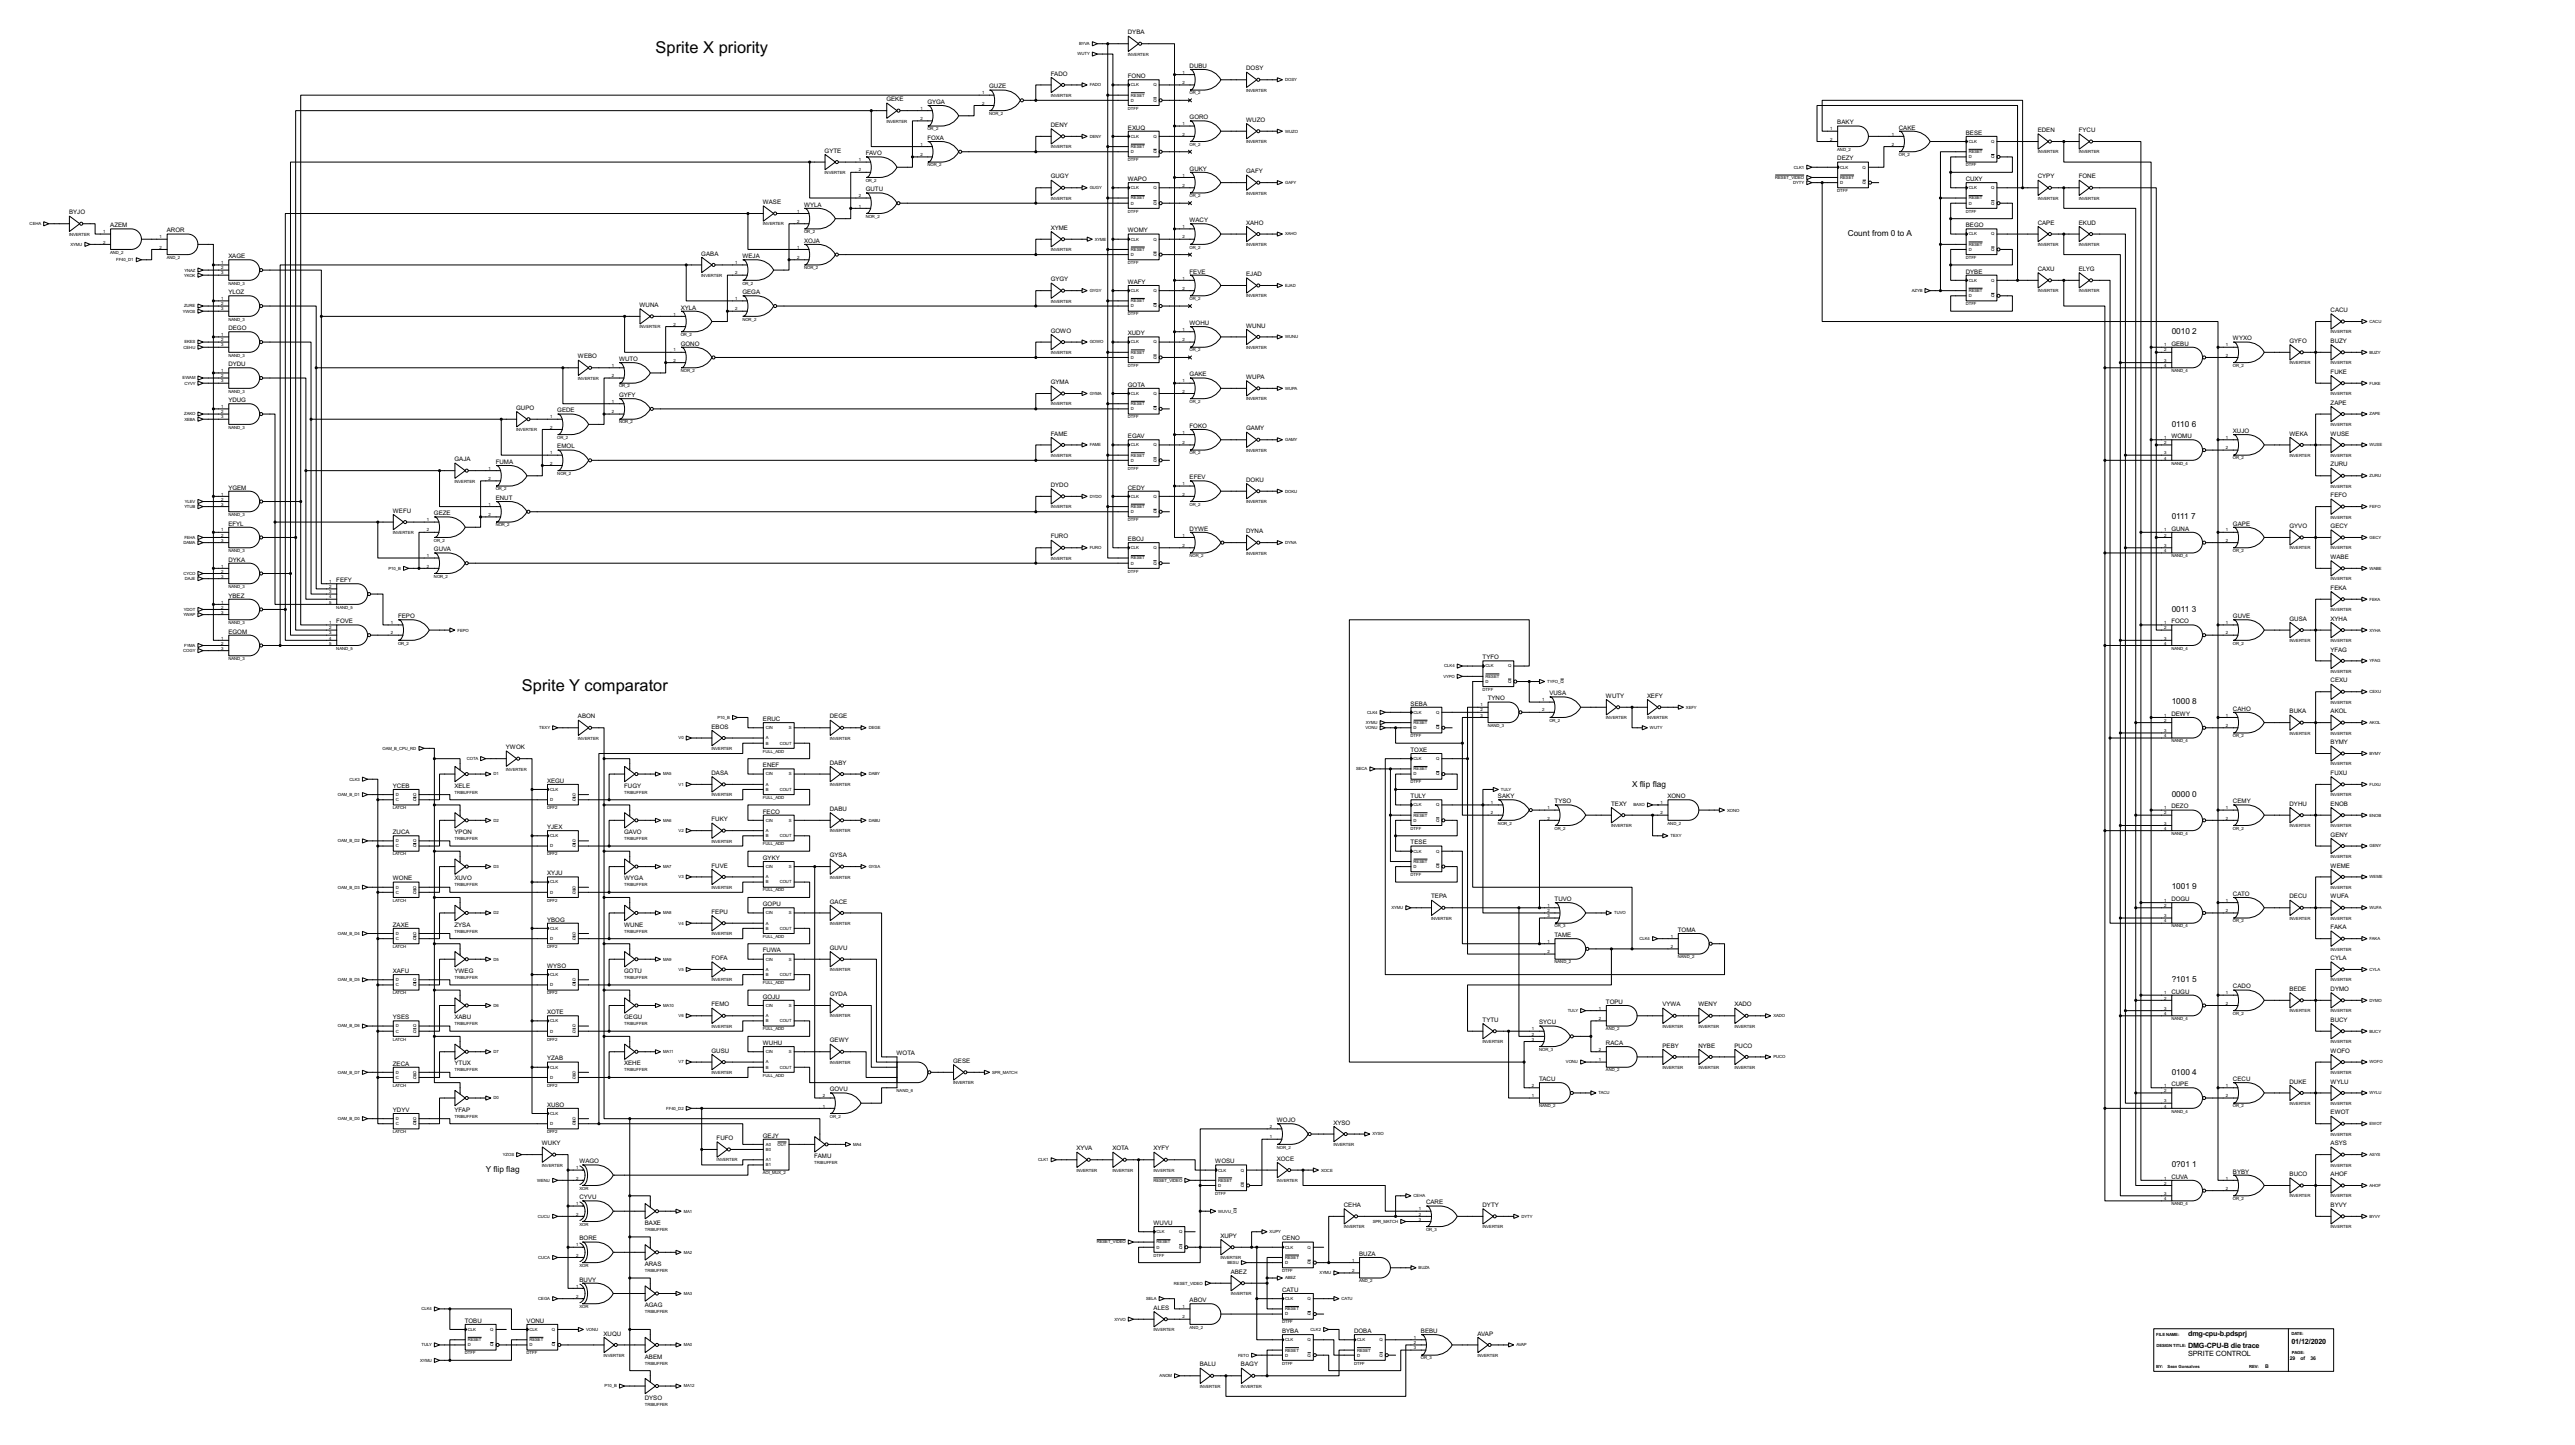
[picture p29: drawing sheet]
<svg xmlns="http://www.w3.org/2000/svg" width="1272mm" height="714mm" viewBox="0 0 1272 714" stroke-linecap="round" stroke-linejoin="round" font-family="sans-serif">
<defs><g id="words">
<g font-size="9.1">
<text x="324" y="26">Sprite X priority</text>
<text x="258" y="341">Sprite Y comparator</text>
</g>
<g font-size="4.6">
<text x="913" y="117">Count from 0 to A</text>
<text x="1073" y="165">0010</text>
<text x="1083" y="165">2</text>
<text x="1073" y="211">0110</text>
<text x="1083" y="211">6</text>
<text x="1073" y="256">0111</text>
<text x="1083" y="256">7</text>
<text x="1073" y="302">0011</text>
<text x="1083" y="302">3</text>
<text x="1073" y="348">1000</text>
<text x="1083" y="348">8</text>
<text x="807" y="389">X flip flag</text>
<text x="1073" y="394">0000</text>
<text x="1083" y="394">0</text>
<text x="1073" y="439">1001</text>
<text x="1083" y="439">9</text>
<text x="1073" y="485">?101</text>
<text x="1083" y="485">5</text>
<text x="1073" y="531">0100</text>
<text x="1083" y="531">4</text>
<text x="240" y="579">Y flip flag</text>
<text x="1073" y="576">0?01</text>
<text x="1083" y="576">1</text>
</g>
<g font-size="4">
<text x="1081" y="660">dmg-cpu-b.pdsprj</text>
<text x="1081" y="666">DMG-CPU-B die trace</text>
<text x="1132" y="664">01/12/2020</text>
<text x="1081" y="670">SPRITE CONTROL</text>
</g>
<g font-size="3.4">
<text x="557" y="17">DYBA</text>
<text x="588" y="34">DUBU</text>
<text x="616" y="35">DOSY</text>
<text x="519" y="37">FADO</text>
<text x="557" y="39">FONO</text>
<text x="489" y="44">GUZE</text>
<text x="438" y="50">GEKE</text>
<text x="458" y="51">GYGA</text>
<text x="588" y="59">GORO</text>
<text x="519" y="63">DENY</text>
<text x="557" y="64">EXUQ</text>
<text x="616" y="60">WUZO</text>
<text x="908" y="61">BAKY</text>
<text x="938" y="64">CAKE</text>
<text x="1007" y="65">EDEN</text>
<text x="1027" y="65">FYCU</text>
<text x="458" y="69">FOXA</text>
<text x="971" y="67">BESE</text>
<text x="408" y="75">GYTE</text>
<text x="428" y="77">FAVO</text>
<text x="908" y="79">DEZY</text>
<text x="519" y="88">GUGY</text>
<text x="557" y="89">WAPO</text>
<text x="588" y="84">GUKY</text>
<text x="616" y="86">GAFY</text>
<text x="971" y="89">CUXY</text>
<text x="1007" y="88">CYPY</text>
<text x="1027" y="88">FONE</text>
<text x="428" y="95">GUTU</text>
<text x="377" y="101">WASE</text>
<text x="34" y="106">BYJO</text>
<text x="397" y="102">WYLA</text>
<text x="54" y="112">AZEM</text>
<text x="519" y="114">XYME</text>
<text x="588" y="110">WACY</text>
<text x="616" y="111">XAHO</text>
<text x="971" y="112">BEGO</text>
<text x="1007" y="111">CAPE</text>
<text x="1027" y="111">EKUD</text>
<text x="82" y="115">AROR</text>
<text x="397" y="120">XOJA</text>
<text x="557" y="115">WOMY</text>
<text x="113" y="128">XAGE</text>
<text x="347" y="126">GABA</text>
<text x="367" y="128">WEJA</text>
<text x="588" y="135">FEVE</text>
<text x="616" y="136">EJAD</text>
<text x="971" y="135">DYBE</text>
<text x="1007" y="134">CAXU</text>
<text x="1027" y="134">ELYG</text>
<text x="519" y="139">GYGY</text>
<text x="557" y="140">WAFY</text>
<text x="113" y="145">YLOZ</text>
<text x="367" y="145">GEGA</text>
<text x="316" y="152">WUNA</text>
<text x="336" y="153">XYLA</text>
<text x="1152" y="154">CACU</text>
<text x="588" y="161">WOHU</text>
<text x="616" y="162">WUNU</text>
<text x="113" y="163">DEGO</text>
<text x="519" y="164">GOWO</text>
<text x="557" y="166">XUDY</text>
<text x="336" y="171">GONO</text>
<text x="1073" y="171">GEBU</text>
<text x="1103" y="168">WYXO</text>
<text x="1131" y="169">GYFO</text>
<text x="1152" y="169">BUZY</text>
<text x="286" y="177">WEBO</text>
<text x="306" y="178">WUTO</text>
<text x="113" y="181">DYDU</text>
<text x="588" y="186">GAKE</text>
<text x="1152" y="185">FUKE</text>
<text x="519" y="190">GYMA</text>
<text x="557" y="191">GOTA</text>
<text x="616" y="187">WUPA</text>
<text x="306" y="196">GYFY</text>
<text x="113" y="199">YDUG</text>
<text x="255" y="202">GUPO</text>
<text x="275" y="204">GEDE</text>
<text x="1152" y="200">ZAPE</text>
<text x="519" y="215">FAME</text>
<text x="588" y="211">FOKO</text>
<text x="616" y="213">GAMY</text>
<text x="1103" y="214">XUJO</text>
<text x="1131" y="215">WEKA</text>
<text x="1152" y="215">WUSE</text>
<text x="275" y="222">EMOL</text>
<text x="557" y="216">EGAV</text>
<text x="1073" y="216">WOMU</text>
<text x="225" y="228">GAJA</text>
<text x="245" y="229">FUMA</text>
<text x="1152" y="230">ZURU</text>
<text x="588" y="237">EFEV</text>
<text x="616" y="238">DOKU</text>
<text x="113" y="242">YGEM</text>
<text x="519" y="241">DYDO</text>
<text x="557" y="242">CEDY</text>
<text x="1152" y="246">FEFO</text>
<text x="245" y="247">ENUT</text>
<text x="194" y="253">WEFU</text>
<text x="214" y="255">GEZE</text>
<text x="113" y="260">EFYL</text>
<text x="588" y="262">DYWE</text>
<text x="616" y="263">DYNA</text>
<text x="1073" y="262">GUNA</text>
<text x="1103" y="260">GAPE</text>
<text x="1131" y="261">GYVO</text>
<text x="1152" y="261">GECY</text>
<text x="519" y="266">FURO</text>
<text x="557" y="267">EBOJ</text>
<text x="214" y="272">GUVA</text>
<text x="113" y="277">DYKA</text>
<text x="1152" y="276">WABE</text>
<text x="166" y="288">FEFY</text>
<text x="1152" y="291">FEKA</text>
<text x="113" y="295">YBEZ</text>
<text x="197" y="305">FEPO</text>
<text x="1103" y="305">GUVE</text>
<text x="166" y="308">FOVE</text>
<text x="1073" y="308">FOCO</text>
<text x="1131" y="307">GUSA</text>
<text x="1152" y="307">XYHA</text>
<text x="113" y="313">EGOM</text>
<text x="1152" y="322">YFAG</text>
<text x="733" y="326">TYFO</text>
<text x="1152" y="337">CEXU</text>
<text x="735" y="346">TYNO</text>
<text x="766" y="343">VUSA</text>
<text x="794" y="345">WUTY</text>
<text x="814" y="345">XEFY</text>
<text x="697" y="349">SEBA</text>
<text x="1073" y="354">DEWY</text>
<text x="1103" y="351">CAHO</text>
<text x="1131" y="352">BUKA</text>
<text x="1152" y="352">AKOL</text>
<text x="286" y="355">ABON</text>
<text x="352" y="360">EBOS</text>
<text x="377" y="356">ERUC</text>
<text x="410" y="355">DEGE</text>
<text x="250" y="370">YWOK</text>
<text x="697" y="371">TOXE</text>
<text x="1152" y="368">BYMY</text>
<text x="410" y="378">DABY</text>
<text x="352" y="383">DASA</text>
<text x="377" y="379">ENEF</text>
<text x="1152" y="383">FUXU</text>
<text x="194" y="389">YCEB</text>
<text x="225" y="389">XELE</text>
<text x="270" y="387">XEGU</text>
<text x="308" y="389">FUGY</text>
<text x="697" y="394">TULY</text>
<text x="740" y="394">SAKY</text>
<text x="824" y="394">XONO</text>
<text x="377" y="402">FECO</text>
<text x="410" y="401">DABU</text>
<text x="768" y="397">TYSO</text>
<text x="796" y="398">TEXY</text>
<text x="1073" y="399">DEZO</text>
<text x="1103" y="397">CEMY</text>
<text x="1131" y="398">DYHU</text>
<text x="1152" y="398">ENOB</text>
<text x="352" y="406">FUKY</text>
<text x="194" y="412">ZUCA</text>
<text x="225" y="412">YPON</text>
<text x="270" y="409">YJEX</text>
<text x="308" y="412">GAVO</text>
<text x="1152" y="413">GENY</text>
<text x="697" y="417">TESE</text>
<text x="377" y="425">GYKY</text>
<text x="410" y="423">GYSA</text>
<text x="352" y="429">FUVE</text>
<text x="1152" y="429">WEME</text>
<text x="194" y="435">WONE</text>
<text x="225" y="435">XUVO</text>
<text x="270" y="432">XYJU</text>
<text x="308" y="435">WYGA</text>
<text x="707" y="444">TEPA</text>
<text x="1103" y="442">CATO</text>
<text x="1131" y="444">DECU</text>
<text x="1152" y="444">WUFA</text>
<text x="377" y="448">GOPU</text>
<text x="410" y="446">GACE</text>
<text x="768" y="445">TUVO</text>
<text x="1073" y="445">DOGU</text>
<text x="270" y="455">YBOG</text>
<text x="352" y="451">FEPU</text>
<text x="194" y="458">ZAXE</text>
<text x="225" y="458">ZYSA</text>
<text x="308" y="458">WUNE</text>
<text x="829" y="460">TOMA</text>
<text x="1152" y="459">FAKA</text>
<text x="768" y="463">TAME</text>
<text x="377" y="470">FUWA</text>
<text x="410" y="469">GUVU</text>
<text x="270" y="478">WYSO</text>
<text x="352" y="474">FOFA</text>
<text x="1152" y="474">CYLA</text>
<text x="194" y="481">XAFU</text>
<text x="225" y="481">YWEG</text>
<text x="308" y="481">GOTU</text>
<text x="1073" y="491">CUGU</text>
<text x="1103" y="488">CADO</text>
<text x="1131" y="489">BEDE</text>
<text x="1152" y="489">DYMO</text>
<text x="352" y="497">FEMO</text>
<text x="377" y="493">GOJU</text>
<text x="410" y="492">GYDA</text>
<text x="794" y="496">TOPU</text>
<text x="822" y="497">VYWA</text>
<text x="839" y="497">WENY</text>
<text x="857" y="497">XADO</text>
<text x="194" y="503">YSES</text>
<text x="225" y="503">XABU</text>
<text x="270" y="501">XOTE</text>
<text x="308" y="503">GEGU</text>
<text x="733" y="505">TYTU</text>
<text x="761" y="506">SYCU</text>
<text x="1152" y="505">BUCY</text>
<text x="410" y="515">GEWY</text>
<text x="352" y="520">GUSU</text>
<text x="377" y="516">WUHU</text>
<text x="443" y="521">WOTA</text>
<text x="794" y="516">RACA</text>
<text x="822" y="517">PEBY</text>
<text x="839" y="517">NYBE</text>
<text x="857" y="517">PUCO</text>
<text x="1152" y="520">WOFO</text>
<text x="194" y="526">ZECA</text>
<text x="225" y="526">YTUX</text>
<text x="270" y="524">YZAB</text>
<text x="308" y="526">XEHE</text>
<text x="471" y="525">GESE</text>
<text x="761" y="534">TACU</text>
<text x="1103" y="534">CECU</text>
<text x="410" y="539">GOVU</text>
<text x="1073" y="536">CUPE</text>
<text x="1131" y="535">DUKE</text>
<text x="1152" y="535">WYLU</text>
<text x="194" y="549">YDYV</text>
<text x="225" y="549">YFAP</text>
<text x="270" y="547">XUSO</text>
<text x="1152" y="550">EWOT</text>
<text x="631" y="554">WOJO</text>
<text x="659" y="556">XYSO</text>
<text x="354" y="563">FUFO</text>
<text x="377" y="562">GEJY</text>
<text x="268" y="566">WUKY</text>
<text x="532" y="568">XYVA</text>
<text x="550" y="568">XOTA</text>
<text x="570" y="568">XYFY</text>
<text x="1152" y="566">ASYS</text>
<text x="286" y="575">WAGO</text>
<text x="402" y="572">FAMU</text>
<text x="601" y="575">WOSU</text>
<text x="631" y="573">XOCE</text>
<text x="1103" y="580">BYBY</text>
<text x="1131" y="581">BUCO</text>
<text x="1152" y="581">AHOF</text>
<text x="1073" y="582">CUVA</text>
<text x="286" y="592">CYVU</text>
<text x="664" y="596">CEHA</text>
<text x="705" y="595">CARE</text>
<text x="733" y="596">DYTY</text>
<text x="1152" y="596">BYVY</text>
<text x="319" y="605">BAXE</text>
<text x="570" y="605">WUVU</text>
<text x="603" y="611">XUPY</text>
<text x="286" y="613">BORE</text>
<text x="634" y="613">CENO</text>
<text x="672" y="620">BUZA</text>
<text x="319" y="625">ARAS</text>
<text x="608" y="629">ABEZ</text>
<text x="286" y="633">BUVY</text>
<text x="634" y="638">CATU</text>
<text x="319" y="646">AGAG</text>
<text x="570" y="647">ALES</text>
<text x="588" y="643">ABOV</text>
<text x="230" y="653">TOBU</text>
<text x="260" y="653">VONU</text>
<text x="298" y="660">XUQU</text>
<text x="634" y="658">BYBA</text>
<text x="669" y="658">DOBA</text>
<text x="702" y="658">BEBU</text>
<text x="730" y="660">AVAP</text>
<text x="319" y="671">ABEM</text>
<text x="593" y="675">BALU</text>
<text x="613" y="675">BAGY</text>
<text x="319" y="691">DYSO</text>
</g>
<g font-size="2.8">
<text x="1132" y="672">29</text>
<text x="1137" y="672">of</text>
<text x="1142" y="672">36</text>
<text x="1119" y="676">B</text>
</g>
<g font-size="2.4">
<text x="533" y="22">BYVA</text>
<text x="532" y="27">WUTY</text>
<text x="557" y="28">INVERTER</text>
<text x="584" y="36">1</text>
<text x="584" y="42">2</text>
<text x="635" y="40">DOSY</text>
<text x="485" y="47">1</text>
<text x="519" y="48">INVERTER</text>
<text x="539" y="43">FADO</text>
<text x="559" y="43">CLK</text>
<text x="559" y="48">RESET</text>
<text x="570" y="43">Q</text>
<text x="588" y="47">OR_2</text>
<text x="616" y="45">INVERTER</text>
<text x="485" y="52">2</text>
<text x="559" y="50">D</text>
<text x="570" y="50">Q</text>
<text x="455" y="54">1</text>
<text x="455" y="59">2</text>
<text x="489" y="57">NOR_2</text>
<text x="557" y="54">DTFF</text>
<text x="438" y="61">INVERTER</text>
<text x="458" y="64">OR_2</text>
<text x="584" y="62">1</text>
<text x="635" y="66">WUZO</text>
<text x="904" y="64">1</text>
<text x="455" y="72">1</text>
<text x="539" y="68">DENY</text>
<text x="559" y="68">CLK</text>
<text x="570" y="68">Q</text>
<text x="584" y="67">2</text>
<text x="588" y="72">OR_2</text>
<text x="616" y="71">INVERTER</text>
<text x="904" y="70">2</text>
<text x="935" y="67">1</text>
<text x="935" y="72">2</text>
<text x="973" y="71">CLK</text>
<text x="984" y="71">Q</text>
<text x="455" y="77">2</text>
<text x="519" y="73">INVERTER</text>
<text x="559" y="76">D</text>
<text x="559" y="73">RESET</text>
<text x="570" y="76">Q</text>
<text x="908" y="75">AND_2</text>
<text x="938" y="77">OR_2</text>
<text x="973" y="76">RESET</text>
<text x="1007" y="76">INVERTER</text>
<text x="1027" y="76">INVERTER</text>
<text x="424" y="80">1</text>
<text x="458" y="82">NOR_2</text>
<text x="557" y="80">DTFF</text>
<text x="886" y="83">CLK1</text>
<text x="909" y="83">CLK</text>
<text x="920" y="83">Q</text>
<text x="971" y="82">DTFF</text>
<text x="973" y="78">D</text>
<text x="984" y="78">Q</text>
<text x="408" y="86">INVERTER</text>
<text x="424" y="85">2</text>
<text x="428" y="90">OR_2</text>
<text x="584" y="87">1</text>
<text x="877" y="88">RESET_VIDEO</text>
<text x="909" y="88">RESET</text>
<text x="539" y="93">GUGY</text>
<text x="559" y="93">CLK</text>
<text x="570" y="93">Q</text>
<text x="584" y="92">2</text>
<text x="635" y="91">GAFY</text>
<text x="886" y="91">DYTY</text>
<text x="908" y="95">DTFF</text>
<text x="909" y="91">D</text>
<text x="920" y="91">Q</text>
<text x="973" y="93">CLK</text>
<text x="984" y="93">Q</text>
<text x="424" y="97">2</text>
<text x="519" y="99">INVERTER</text>
<text x="559" y="101">D</text>
<text x="559" y="99">RESET</text>
<text x="570" y="101">Q</text>
<text x="588" y="97">OR_2</text>
<text x="616" y="96">INVERTER</text>
<text x="973" y="101">D</text>
<text x="973" y="99">RESET</text>
<text x="984" y="101">Q</text>
<text x="1007" y="99">INVERTER</text>
<text x="1027" y="99">INVERTER</text>
<text x="394" y="105">1</text>
<text x="424" y="103">1</text>
<text x="428" y="108">NOR_2</text>
<text x="557" y="105">DTFF</text>
<text x="971" y="105">DTFF</text>
<text x="15" y="111">CEHA</text>
<text x="377" y="111">INVERTER</text>
<text x="394" y="110">2</text>
<text x="584" y="113">1</text>
<text x="34" y="116">INVERTER</text>
<text x="51" y="115">1</text>
<text x="79" y="118">1</text>
<text x="397" y="115">OR_2</text>
<text x="541" y="119">XYME</text>
<text x="559" y="119">CLK</text>
<text x="570" y="119">Q</text>
<text x="584" y="118">2</text>
<text x="635" y="116">XAHO</text>
<text x="973" y="116">CLK</text>
<text x="984" y="116">Q</text>
<text x="35" y="121">XYMU</text>
<text x="51" y="120">2</text>
<text x="54" y="125">AND_2</text>
<text x="79" y="123">2</text>
<text x="394" y="123">1</text>
<text x="519" y="124">INVERTER</text>
<text x="559" y="124">RESET</text>
<text x="588" y="123">OR_2</text>
<text x="616" y="121">INVERTER</text>
<text x="973" y="124">D</text>
<text x="973" y="121">RESET</text>
<text x="984" y="124">Q</text>
<text x="1007" y="121">INVERTER</text>
<text x="1027" y="121">INVERTER</text>
<text x="57" y="129">FF40_D1</text>
<text x="82" y="128">AND_2</text>
<text x="109" y="130">1</text>
<text x="363" y="130">1</text>
<text x="394" y="128">2</text>
<text x="557" y="130">DTFF</text>
<text x="559" y="126">D</text>
<text x="570" y="126">Q</text>
<text x="971" y="128">DTFF</text>
<text x="91" y="137">YKOK</text>
<text x="91" y="134">YNAZ</text>
<text x="109" y="133">2</text>
<text x="109" y="135">3</text>
<text x="347" y="137">INVERTER</text>
<text x="363" y="135">2</text>
<text x="397" y="133">NOR_2</text>
<text x="113" y="141">NAND_3</text>
<text x="367" y="141">OR_2</text>
<text x="584" y="138">1</text>
<text x="584" y="143">2</text>
<text x="635" y="142">EJAD</text>
<text x="973" y="139">CLK</text>
<text x="984" y="139">Q</text>
<text x="109" y="148">1</text>
<text x="363" y="148">1</text>
<text x="519" y="149">INVERTER</text>
<text x="539" y="144">GYGY</text>
<text x="559" y="144">CLK</text>
<text x="559" y="149">RESET</text>
<text x="570" y="144">Q</text>
<text x="588" y="148">OR_2</text>
<text x="616" y="147">INVERTER</text>
<text x="945" y="144">AZYB</text>
<text x="973" y="147">D</text>
<text x="973" y="144">RESET</text>
<text x="984" y="147">Q</text>
<text x="1007" y="144">INVERTER</text>
<text x="1027" y="144">INVERTER</text>
<text x="90" y="154">YWOS</text>
<text x="91" y="152">ZURE</text>
<text x="109" y="151">2</text>
<text x="109" y="153">3</text>
<text x="333" y="156">1</text>
<text x="363" y="153">2</text>
<text x="557" y="156">DTFF</text>
<text x="559" y="152">D</text>
<text x="570" y="152">Q</text>
<text x="971" y="151">DTFF</text>
<text x="113" y="158">NAND_3</text>
<text x="333" y="161">2</text>
<text x="367" y="158">NOR_2</text>
<text x="1171" y="159">CACU</text>
<text x="109" y="166">1</text>
<text x="316" y="162">INVERTER</text>
<text x="336" y="166">OR_2</text>
<text x="584" y="163">1</text>
<text x="635" y="167">WUNU</text>
<text x="1152" y="165">INVERTER</text>
<text x="91" y="172">CEHU</text>
<text x="91" y="170">EKES</text>
<text x="109" y="169">2</text>
<text x="109" y="171">3</text>
<text x="333" y="174">1</text>
<text x="539" y="170">GOWO</text>
<text x="559" y="170">CLK</text>
<text x="570" y="170">Q</text>
<text x="584" y="169">2</text>
<text x="588" y="174">OR_2</text>
<text x="616" y="172">INVERTER</text>
<text x="1070" y="171">1</text>
<text x="1070" y="174">2</text>
<text x="1100" y="171">1</text>
<text x="113" y="176">NAND_3</text>
<text x="333" y="179">2</text>
<text x="519" y="175">INVERTER</text>
<text x="559" y="177">D</text>
<text x="559" y="175">RESET</text>
<text x="570" y="177">Q</text>
<text x="1070" y="179">3</text>
<text x="1100" y="176">2</text>
<text x="1131" y="180">INVERTER</text>
<text x="1152" y="180">INVERTER</text>
<text x="1171" y="175">BUZY</text>
<text x="109" y="184">1</text>
<text x="302" y="181">1</text>
<text x="336" y="184">NOR_2</text>
<text x="557" y="181">DTFF</text>
<text x="1070" y="181">4</text>
<text x="1073" y="184">NAND_4</text>
<text x="1103" y="181">OR_2</text>
<text x="90" y="187">EWAM</text>
<text x="91" y="190">CYVY</text>
<text x="109" y="186">2</text>
<text x="109" y="189">3</text>
<text x="286" y="188">INVERTER</text>
<text x="302" y="186">2</text>
<text x="306" y="191">OR_2</text>
<text x="584" y="189">1</text>
<text x="1171" y="190">FUKE</text>
<text x="113" y="194">NAND_3</text>
<text x="539" y="195">GYMA</text>
<text x="559" y="195">CLK</text>
<text x="570" y="195">Q</text>
<text x="584" y="194">2</text>
<text x="616" y="198">INVERTER</text>
<text x="635" y="193">WUPA</text>
<text x="1152" y="195">INVERTER</text>
<text x="109" y="202">1</text>
<text x="302" y="199">1</text>
<text x="519" y="200">INVERTER</text>
<text x="559" y="203">D</text>
<text x="559" y="200">RESET</text>
<text x="570" y="203">Q</text>
<text x="588" y="199">OR_2</text>
<text x="91" y="205">ZAKO</text>
<text x="91" y="208">XEBA</text>
<text x="109" y="204">2</text>
<text x="109" y="207">3</text>
<text x="272" y="207">1</text>
<text x="302" y="204">2</text>
<text x="306" y="209">NOR_2</text>
<text x="557" y="207">DTFF</text>
<text x="1171" y="205">ZAPE</text>
<text x="113" y="212">NAND_3</text>
<text x="255" y="213">INVERTER</text>
<text x="272" y="212">2</text>
<text x="584" y="214">1</text>
<text x="1152" y="210">INVERTER</text>
<text x="275" y="217">OR_2</text>
<text x="539" y="220">FAME</text>
<text x="559" y="220">CLK</text>
<text x="570" y="220">Q</text>
<text x="584" y="219">2</text>
<text x="635" y="218">GAMY</text>
<text x="1070" y="217">1</text>
<text x="1070" y="219">2</text>
<text x="1100" y="217">1</text>
<text x="1100" y="222">2</text>
<text x="1171" y="220">WUSE</text>
<text x="272" y="224">1</text>
<text x="519" y="226">INVERTER</text>
<text x="559" y="226">RESET</text>
<text x="588" y="224">OR_2</text>
<text x="616" y="223">INVERTER</text>
<text x="1070" y="224">3</text>
<text x="1070" y="227">4</text>
<text x="1103" y="227">OR_2</text>
<text x="1131" y="226">INVERTER</text>
<text x="1152" y="226">INVERTER</text>
<text x="241" y="232">1</text>
<text x="272" y="230">2</text>
<text x="557" y="232">DTFF</text>
<text x="559" y="228">D</text>
<text x="570" y="228">Q</text>
<text x="1073" y="229">NAND_4</text>
<text x="225" y="238">INVERTER</text>
<text x="241" y="237">2</text>
<text x="275" y="235">NOR_2</text>
<text x="584" y="240">1</text>
<text x="1171" y="236">ZURU</text>
<text x="109" y="245">1</text>
<text x="245" y="242">OR_2</text>
<text x="539" y="246">DYDO</text>
<text x="559" y="246">CLK</text>
<text x="570" y="246">Q</text>
<text x="584" y="245">2</text>
<text x="635" y="243">DOKU</text>
<text x="1152" y="241">INVERTER</text>
<text x="91" y="251">YTUB</text>
<text x="91" y="248">YLEV</text>
<text x="109" y="247">2</text>
<text x="109" y="250">3</text>
<text x="241" y="250">1</text>
<text x="519" y="251">INVERTER</text>
<text x="559" y="251">RESET</text>
<text x="588" y="250">OR_2</text>
<text x="616" y="248">INVERTER</text>
<text x="1171" y="251">FEFO</text>
<text x="113" y="255">NAND_3</text>
<text x="211" y="257">1</text>
<text x="241" y="255">2</text>
<text x="557" y="257">DTFF</text>
<text x="559" y="253">D</text>
<text x="570" y="253">Q</text>
<text x="1152" y="256">INVERTER</text>
<text x="109" y="262">1</text>
<text x="194" y="264">INVERTER</text>
<text x="211" y="262">2</text>
<text x="245" y="260">NOR_2</text>
<text x="1070" y="262">1</text>
<text x="1100" y="262">1</text>
<text x="91" y="269">DAMA</text>
<text x="91" y="266">FEHA</text>
<text x="109" y="265">2</text>
<text x="109" y="268">3</text>
<text x="214" y="268">OR_2</text>
<text x="584" y="265">1</text>
<text x="635" y="269">DYNA</text>
<text x="1070" y="265">2</text>
<text x="1100" y="268">2</text>
<text x="1171" y="266">GECY</text>
<text x="113" y="273">NAND_3</text>
<text x="211" y="275">1</text>
<text x="539" y="271">FURO</text>
<text x="559" y="271">CLK</text>
<text x="570" y="271">Q</text>
<text x="584" y="270">2</text>
<text x="588" y="275">NOR_2</text>
<text x="616" y="274">INVERTER</text>
<text x="1070" y="270">3</text>
<text x="1070" y="273">4</text>
<text x="1073" y="275">NAND_4</text>
<text x="1103" y="273">OR_2</text>
<text x="1131" y="271">INVERTER</text>
<text x="1152" y="271">INVERTER</text>
<text x="109" y="280">1</text>
<text x="192" y="281">P10_B</text>
<text x="211" y="280">2</text>
<text x="519" y="276">INVERTER</text>
<text x="559" y="279">D</text>
<text x="559" y="276">RESET</text>
<text x="570" y="279">Q</text>
<text x="1171" y="281">WABE</text>
<text x="91" y="284">CYCO</text>
<text x="91" y="286">DAJE</text>
<text x="109" y="283">2</text>
<text x="109" y="285">3</text>
<text x="163" y="288">1</text>
<text x="214" y="285">NOR_2</text>
<text x="557" y="283">DTFF</text>
<text x="1152" y="287">INVERTER</text>
<text x="113" y="290">NAND_3</text>
<text x="163" y="290">2</text>
<text x="163" y="293">3</text>
<text x="109" y="298">1</text>
<text x="163" y="296">4</text>
<text x="163" y="298">5</text>
<text x="1171" y="297">FEKA</text>
<text x="91" y="304">YWAP</text>
<text x="91" y="302">YDOT</text>
<text x="109" y="301">2</text>
<text x="109" y="303">3</text>
<text x="166" y="301">NAND_5</text>
<text x="1152" y="302">INVERTER</text>
<text x="113" y="308">NAND_3</text>
<text x="163" y="308">1</text>
<text x="163" y="311">2</text>
<text x="193" y="308">1</text>
<text x="226" y="312">FEPO</text>
<text x="1070" y="308">1</text>
<text x="1070" y="311">2</text>
<text x="1100" y="308">1</text>
<text x="1171" y="312">XYHA</text>
<text x="109" y="316">1</text>
<text x="163" y="313">3</text>
<text x="163" y="316">4</text>
<text x="193" y="313">2</text>
<text x="1070" y="316">3</text>
<text x="1100" y="313">2</text>
<text x="1131" y="317">INVERTER</text>
<text x="1152" y="317">INVERTER</text>
<text x="91" y="322">COGY</text>
<text x="91" y="320">FYMA</text>
<text x="109" y="318">2</text>
<text x="109" y="321">3</text>
<text x="163" y="318">5</text>
<text x="166" y="321">NAND_5</text>
<text x="197" y="318">OR_2</text>
<text x="1070" y="318">4</text>
<text x="1073" y="321">NAND_4</text>
<text x="1103" y="318">OR_2</text>
<text x="113" y="326">NAND_3</text>
<text x="714" y="330">CLK4</text>
<text x="734" y="330">CLK</text>
<text x="745" y="330">Q</text>
<text x="1171" y="327">YFAG</text>
<text x="713" y="335">VYPO</text>
<text x="734" y="335">RESET</text>
<text x="1152" y="332">INVERTER</text>
<text x="733" y="341">DTFF</text>
<text x="734" y="337">D</text>
<text x="745" y="337">Q</text>
<text x="765" y="337">TYFO_Q</text>
<text x="762" y="346">1</text>
<text x="1152" y="348">INVERTER</text>
<text x="1171" y="342">CEXU</text>
<text x="676" y="353">CLK4</text>
<text x="699" y="353">CLK</text>
<text x="710" y="353">Q</text>
<text x="732" y="349">1</text>
<text x="732" y="351">2</text>
<text x="732" y="354">3</text>
<text x="762" y="351">2</text>
<text x="833" y="350">XEFY</text>
<text x="1070" y="354">1</text>
<text x="1100" y="354">1</text>
<text x="355" y="355">P10_B</text>
<text x="675" y="358">XYMU</text>
<text x="699" y="358">RESET</text>
<text x="735" y="359">NAND_3</text>
<text x="766" y="356">OR_2</text>
<text x="794" y="355">INVERTER</text>
<text x="814" y="355">INVERTER</text>
<text x="1070" y="357">2</text>
<text x="1100" y="359">2</text>
<text x="1171" y="358">AKOL</text>
<text x="267" y="360">TEXY</text>
<text x="286" y="365">INVERTER</text>
<text x="335" y="365">V0</text>
<text x="379" y="365">A</text>
<text x="379" y="360">CIN</text>
<text x="390" y="360">S</text>
<text x="410" y="365">INVERTER</text>
<text x="429" y="360">DEGE</text>
<text x="675" y="360">VONU</text>
<text x="697" y="364">DTFF</text>
<text x="699" y="360">D</text>
<text x="710" y="360">Q</text>
<text x="815" y="360">WUTY</text>
<text x="1070" y="362">3</text>
<text x="1070" y="364">4</text>
<text x="1103" y="364">OR_2</text>
<text x="1131" y="363">INVERTER</text>
<text x="1152" y="363">INVERTER</text>
<text x="189" y="370">OAM_B_CPU_RD</text>
<text x="352" y="370">INVERTER</text>
<text x="377" y="372">FULL_ADD</text>
<text x="379" y="368">B</text>
<text x="385" y="368">COUT</text>
<text x="1073" y="367">NAND_4</text>
<text x="231" y="375">COTA</text>
<text x="699" y="375">CLK</text>
<text x="710" y="375">Q</text>
<text x="1171" y="373">BYMY</text>
<text x="244" y="383">D1</text>
<text x="250" y="381">INVERTER</text>
<text x="328" y="383">MA5</text>
<text x="379" y="383">CIN</text>
<text x="390" y="383">S</text>
<text x="429" y="383">DABY</text>
<text x="670" y="380">SECA</text>
<text x="699" y="383">D</text>
<text x="699" y="380">RESET</text>
<text x="710" y="383">Q</text>
<text x="1152" y="378">INVERTER</text>
<text x="173" y="386">CLK3</text>
<text x="335" y="388">V1</text>
<text x="379" y="388">A</text>
<text x="410" y="388">INVERTER</text>
<text x="697" y="387">DTFF</text>
<text x="1171" y="388">FUXU</text>
<text x="167" y="393">OAM_B_D1</text>
<text x="196" y="393">D</text>
<text x="196" y="396">C</text>
<text x="204" y="393">Q</text>
<text x="204" y="396">Q</text>
<text x="225" y="392">TRIBUFFER</text>
<text x="272" y="391">CLK</text>
<text x="272" y="396">D</text>
<text x="283" y="393">Q</text>
<text x="283" y="396">Q</text>
<text x="308" y="392">TRIBUFFER</text>
<text x="352" y="393">INVERTER</text>
<text x="377" y="395">FULL_ADD</text>
<text x="379" y="391">B</text>
<text x="385" y="391">COUT</text>
<text x="742" y="391">TULY</text>
<text x="1152" y="393">INVERTER</text>
<text x="194" y="400">LATCH</text>
<text x="270" y="400">DFF2</text>
<text x="699" y="398">CLK</text>
<text x="710" y="398">Q</text>
<text x="737" y="397">1</text>
<text x="765" y="400">1</text>
<text x="807" y="398">BAXO</text>
<text x="821" y="397">1</text>
<text x="853" y="401">XONO</text>
<text x="1070" y="400">1</text>
<text x="1100" y="400">1</text>
<text x="244" y="406">D2</text>
<text x="328" y="406">MA6</text>
<text x="379" y="406">CIN</text>
<text x="390" y="406">S</text>
<text x="429" y="406">DABU</text>
<text x="699" y="406">D</text>
<text x="699" y="403">RESET</text>
<text x="710" y="406">Q</text>
<text x="737" y="402">2</text>
<text x="740" y="407">NOR_2</text>
<text x="765" y="405">2</text>
<text x="821" y="402">2</text>
<text x="824" y="407">AND_2</text>
<text x="1070" y="402">2</text>
<text x="1070" y="407">3</text>
<text x="1100" y="405">2</text>
<text x="1171" y="403">ENOB</text>
<text x="272" y="414">CLK</text>
<text x="335" y="411">V2</text>
<text x="379" y="411">A</text>
<text x="379" y="414">B</text>
<text x="385" y="414">COUT</text>
<text x="410" y="411">INVERTER</text>
<text x="697" y="410">DTFF</text>
<text x="768" y="410">OR_2</text>
<text x="796" y="409">INVERTER</text>
<text x="826" y="414">TEXY</text>
<text x="1070" y="410">4</text>
<text x="1073" y="412">NAND_4</text>
<text x="1103" y="410">OR_2</text>
<text x="1131" y="409">INVERTER</text>
<text x="1152" y="409">INVERTER</text>
<text x="167" y="416">OAM_B_D2</text>
<text x="196" y="416">D</text>
<text x="196" y="419">C</text>
<text x="204" y="416">Q</text>
<text x="204" y="419">Q</text>
<text x="225" y="415">TRIBUFFER</text>
<text x="272" y="419">D</text>
<text x="283" y="416">Q</text>
<text x="283" y="419">Q</text>
<text x="308" y="415">TRIBUFFER</text>
<text x="352" y="416">INVERTER</text>
<text x="377" y="417">FULL_ADD</text>
<text x="1171" y="419">GENY</text>
<text x="194" y="423">LATCH</text>
<text x="270" y="423">DFF2</text>
<text x="699" y="421">CLK</text>
<text x="710" y="421">Q</text>
<text x="1152" y="424">INVERTER</text>
<text x="244" y="429">D3</text>
<text x="328" y="429">MA7</text>
<text x="379" y="429">CIN</text>
<text x="390" y="429">S</text>
<text x="429" y="429">GYSA</text>
<text x="699" y="429">D</text>
<text x="699" y="426">RESET</text>
<text x="710" y="429">Q</text>
<text x="225" y="438">TRIBUFFER</text>
<text x="272" y="436">CLK</text>
<text x="308" y="438">TRIBUFFER</text>
<text x="335" y="434">V3</text>
<text x="379" y="434">A</text>
<text x="379" y="436">B</text>
<text x="385" y="436">COUT</text>
<text x="410" y="434">INVERTER</text>
<text x="697" y="433">DTFF</text>
<text x="1171" y="434">WEME</text>
<text x="167" y="439">OAM_B_D3</text>
<text x="196" y="439">D</text>
<text x="196" y="441">C</text>
<text x="204" y="439">Q</text>
<text x="204" y="441">Q</text>
<text x="272" y="441">D</text>
<text x="283" y="439">Q</text>
<text x="283" y="441">Q</text>
<text x="352" y="439">INVERTER</text>
<text x="377" y="440">FULL_ADD</text>
<text x="1152" y="439">INVERTER</text>
<text x="194" y="445">LATCH</text>
<text x="270" y="445">DFF2</text>
<text x="688" y="449">XYMU</text>
<text x="765" y="448">1</text>
<text x="1070" y="445">1</text>
<text x="1070" y="448">2</text>
<text x="1100" y="445">1</text>
<text x="1171" y="449">WUFA</text>
<text x="244" y="452">D2</text>
<text x="328" y="452">MA8</text>
<text x="379" y="452">CIN</text>
<text x="390" y="452">S</text>
<text x="707" y="454">INVERTER</text>
<text x="765" y="451">2</text>
<text x="765" y="453">3</text>
<text x="798" y="452">TUVO</text>
<text x="1070" y="453">3</text>
<text x="1070" y="456">4</text>
<text x="1100" y="451">2</text>
<text x="1103" y="456">OR_2</text>
<text x="1131" y="454">INVERTER</text>
<text x="1152" y="454">INVERTER</text>
<text x="167" y="462">OAM_B_D4</text>
<text x="196" y="462">D</text>
<text x="204" y="462">Q</text>
<text x="225" y="461">TRIBUFFER</text>
<text x="272" y="459">CLK</text>
<text x="283" y="462">Q</text>
<text x="308" y="461">TRIBUFFER</text>
<text x="335" y="457">V4</text>
<text x="352" y="462">INVERTER</text>
<text x="379" y="457">A</text>
<text x="379" y="459">B</text>
<text x="385" y="459">COUT</text>
<text x="410" y="457">INVERTER</text>
<text x="768" y="458">OR_3</text>
<text x="1073" y="458">NAND_4</text>
<text x="196" y="464">C</text>
<text x="204" y="464">Q</text>
<text x="272" y="464">D</text>
<text x="283" y="464">Q</text>
<text x="377" y="463">FULL_ADD</text>
<text x="765" y="466">1</text>
<text x="810" y="464">CLK4</text>
<text x="826" y="463">1</text>
<text x="1171" y="464">FAKA</text>
<text x="194" y="468">LATCH</text>
<text x="270" y="468">DFF2</text>
<text x="765" y="471">2</text>
<text x="826" y="468">2</text>
<text x="829" y="473">NAND_2</text>
<text x="1152" y="470">INVERTER</text>
<text x="244" y="474">D5</text>
<text x="328" y="474">MA9</text>
<text x="335" y="480">V5</text>
<text x="379" y="480">A</text>
<text x="379" y="474">CIN</text>
<text x="390" y="474">S</text>
<text x="410" y="480">INVERTER</text>
<text x="768" y="476">NAND_2</text>
<text x="1171" y="480">CYLA</text>
<text x="167" y="485">OAM_B_D5</text>
<text x="196" y="485">D</text>
<text x="204" y="485">Q</text>
<text x="225" y="483">TRIBUFFER</text>
<text x="272" y="482">CLK</text>
<text x="283" y="485">Q</text>
<text x="308" y="483">TRIBUFFER</text>
<text x="352" y="485">INVERTER</text>
<text x="379" y="482">B</text>
<text x="385" y="482">COUT</text>
<text x="1152" y="485">INVERTER</text>
<text x="194" y="491">LATCH</text>
<text x="196" y="487">C</text>
<text x="204" y="487">Q</text>
<text x="270" y="491">DFF2</text>
<text x="272" y="487">D</text>
<text x="283" y="487">Q</text>
<text x="377" y="486">FULL_ADD</text>
<text x="1070" y="491">1</text>
<text x="1100" y="491">1</text>
<text x="244" y="497">D6</text>
<text x="328" y="497">MA10</text>
<text x="379" y="497">CIN</text>
<text x="390" y="497">S</text>
<text x="1070" y="494">2</text>
<text x="1100" y="496">2</text>
<text x="1171" y="495">DYMO</text>
<text x="335" y="502">V6</text>
<text x="379" y="502">A</text>
<text x="410" y="503">INVERTER</text>
<text x="775" y="500">TULY</text>
<text x="790" y="499">1</text>
<text x="790" y="504">2</text>
<text x="876" y="502">XADO</text>
<text x="1070" y="499">3</text>
<text x="1070" y="501">4</text>
<text x="1073" y="504">NAND_4</text>
<text x="1103" y="501">OR_2</text>
<text x="1131" y="500">INVERTER</text>
<text x="1152" y="500">INVERTER</text>
<text x="167" y="507">OAM_B_D6</text>
<text x="196" y="507">D</text>
<text x="204" y="507">Q</text>
<text x="225" y="506">TRIBUFFER</text>
<text x="272" y="505">CLK</text>
<text x="283" y="507">Q</text>
<text x="308" y="506">TRIBUFFER</text>
<text x="352" y="508">INVERTER</text>
<text x="377" y="509">FULL_ADD</text>
<text x="379" y="505">B</text>
<text x="385" y="505">COUT</text>
<text x="757" y="509">1</text>
<text x="794" y="509">AND_2</text>
<text x="822" y="508">INVERTER</text>
<text x="839" y="508">INVERTER</text>
<text x="857" y="508">INVERTER</text>
<text x="194" y="514">LATCH</text>
<text x="196" y="510">C</text>
<text x="204" y="510">Q</text>
<text x="270" y="514">DFF2</text>
<text x="272" y="510">D</text>
<text x="283" y="510">Q</text>
<text x="733" y="515">INVERTER</text>
<text x="757" y="511">2</text>
<text x="757" y="514">3</text>
<text x="1152" y="515">INVERTER</text>
<text x="1171" y="510">BUCY</text>
<text x="244" y="520">D7</text>
<text x="328" y="520">MA11</text>
<text x="379" y="520">CIN</text>
<text x="390" y="520">S</text>
<text x="761" y="519">NOR_3</text>
<text x="790" y="519">2</text>
<text x="272" y="528">CLK</text>
<text x="335" y="525">V7</text>
<text x="379" y="525">A</text>
<text x="379" y="528">B</text>
<text x="385" y="528">COUT</text>
<text x="410" y="525">INVERTER</text>
<text x="774" y="525">VONU</text>
<text x="790" y="524">1</text>
<text x="822" y="528">INVERTER</text>
<text x="839" y="528">INVERTER</text>
<text x="857" y="528">INVERTER</text>
<text x="876" y="523">PUCO</text>
<text x="1171" y="525">WOFO</text>
<text x="167" y="530">OAM_B_D7</text>
<text x="196" y="530">D</text>
<text x="196" y="533">C</text>
<text x="204" y="530">Q</text>
<text x="204" y="533">Q</text>
<text x="225" y="529">TRIBUFFER</text>
<text x="272" y="533">D</text>
<text x="283" y="530">Q</text>
<text x="283" y="533">Q</text>
<text x="308" y="529">TRIBUFFER</text>
<text x="352" y="530">INVERTER</text>
<text x="377" y="532">FULL_ADD</text>
<text x="490" y="530">SPR_MATCH</text>
<text x="794" y="529">AND_2</text>
<text x="1152" y="530">INVERTER</text>
<text x="194" y="537">LATCH</text>
<text x="270" y="537">DFF2</text>
<text x="443" y="539">NAND_6</text>
<text x="471" y="536">INVERTER</text>
<text x="757" y="537">2</text>
<text x="1070" y="537">1</text>
<text x="1070" y="539">2</text>
<text x="1100" y="537">1</text>
<text x="244" y="543">D0</text>
<text x="407" y="542">2</text>
<text x="757" y="542">1</text>
<text x="790" y="541">TACU</text>
<text x="1070" y="544">3</text>
<text x="1100" y="542">2</text>
<text x="1131" y="546">INVERTER</text>
<text x="1152" y="546">INVERTER</text>
<text x="1171" y="541">WYLU</text>
<text x="272" y="551">CLK</text>
<text x="329" y="548">FF40_D2</text>
<text x="407" y="547">1</text>
<text x="761" y="547">NAND_2</text>
<text x="1070" y="547">4</text>
<text x="1073" y="550">NAND_4</text>
<text x="1103" y="547">OR_2</text>
<text x="167" y="553">OAM_B_D0</text>
<text x="196" y="553">D</text>
<text x="196" y="556">C</text>
<text x="204" y="553">Q</text>
<text x="204" y="556">Q</text>
<text x="225" y="552">TRIBUFFER</text>
<text x="272" y="556">D</text>
<text x="283" y="553">Q</text>
<text x="283" y="556">Q</text>
<text x="410" y="552">OR_2</text>
<text x="628" y="557">2</text>
<text x="1171" y="556">EWOT</text>
<text x="194" y="560">LATCH</text>
<text x="270" y="560">DFF2</text>
<text x="628" y="562">1</text>
<text x="678" y="561">XYSO</text>
<text x="1152" y="561">INVERTER</text>
<text x="379" y="568">B0</text>
<text x="379" y="566">A0</text>
<text x="384" y="566">OUT</text>
<text x="422" y="566">MA4</text>
<text x="631" y="567">NOR_2</text>
<text x="659" y="566">INVERTER</text>
<text x="249" y="571">YZOS</text>
<text x="354" y="574">INVERTER</text>
<text x="379" y="574">A1</text>
<text x="402" y="575">TRIBUFFER</text>
<text x="513" y="574">CLK1</text>
<text x="1171" y="571">ASYS</text>
<text x="268" y="576">INVERTER</text>
<text x="285" y="578">1</text>
<text x="377" y="580">AOI_MUX_2</text>
<text x="379" y="576">B1</text>
<text x="532" y="579">INVERTER</text>
<text x="550" y="579">INVERTER</text>
<text x="570" y="579">INVERTER</text>
<text x="602" y="579">CLK</text>
<text x="613" y="579">Q</text>
<text x="653" y="579">XOCE</text>
<text x="1152" y="576">INVERTER</text>
<text x="265" y="584">WENU</text>
<text x="285" y="583">2</text>
<text x="286" y="588">XOR</text>
<text x="570" y="584">RESET_VIDEO</text>
<text x="602" y="586">D</text>
<text x="602" y="584">RESET</text>
<text x="613" y="586">Q</text>
<text x="631" y="584">INVERTER</text>
<text x="1070" y="583">1</text>
<text x="1070" y="585">2</text>
<text x="1100" y="583">1</text>
<text x="1100" y="588">2</text>
<text x="1171" y="586">AHOF</text>
<text x="601" y="590">DTFF</text>
<text x="699" y="591">CEHA</text>
<text x="1070" y="590">3</text>
<text x="1070" y="593">4</text>
<text x="1103" y="593">OR_2</text>
<text x="1131" y="591">INVERTER</text>
<text x="1152" y="591">INVERTER</text>
<text x="285" y="595">1</text>
<text x="338" y="599">MA1</text>
<text x="602" y="599">WUVU_Q</text>
<text x="701" y="598">1</text>
<text x="1073" y="595">NAND_4</text>
<text x="266" y="601">CUCU</text>
<text x="285" y="600">2</text>
<text x="286" y="605">XOR</text>
<text x="678" y="604">SPR_MATCH</text>
<text x="701" y="600">2</text>
<text x="701" y="603">3</text>
<text x="752" y="601">DYTY</text>
<text x="1171" y="601">BYVY</text>
<text x="319" y="608">TRIBUFFER</text>
<text x="572" y="609">CLK</text>
<text x="583" y="609">Q</text>
<text x="627" y="609">XUPY</text>
<text x="664" y="607">INVERTER</text>
<text x="705" y="608">OR_3</text>
<text x="733" y="607">INVERTER</text>
<text x="1152" y="607">INVERTER</text>
<text x="285" y="616">1</text>
<text x="542" y="614">RESET_VIDEO</text>
<text x="572" y="617">D</text>
<text x="572" y="614">RESET</text>
<text x="583" y="617">Q</text>
<text x="635" y="617">CLK</text>
<text x="646" y="617">Q</text>
<text x="266" y="622">CUCA</text>
<text x="285" y="621">2</text>
<text x="338" y="619">MA2</text>
<text x="570" y="621">DTFF</text>
<text x="603" y="622">INVERTER</text>
<text x="635" y="622">RESET</text>
<text x="668" y="623">1</text>
<text x="286" y="626">XOR</text>
<text x="319" y="628">TRIBUFFER</text>
<text x="607" y="624">BESU</text>
<text x="634" y="628">DTFF</text>
<text x="635" y="624">D</text>
<text x="646" y="624">Q</text>
<text x="652" y="629">XYMU</text>
<text x="668" y="628">2</text>
<text x="701" y="627">BUZA</text>
<text x="285" y="636">1</text>
<text x="580" y="634">RESET_VIDEO</text>
<text x="635" y="632">ABEZ</text>
<text x="672" y="633">AND_2</text>
<text x="285" y="641">2</text>
<text x="338" y="640">MA3</text>
<text x="608" y="640">INVERTER</text>
<text x="208" y="647">CLK4</text>
<text x="266" y="642">CEGA</text>
<text x="286" y="646">XOR</text>
<text x="566" y="642">SELA</text>
<text x="584" y="646">1</text>
<text x="635" y="642">CLK</text>
<text x="635" y="647">RESET</text>
<text x="646" y="642">Q</text>
<text x="663" y="642">CATU</text>
<text x="319" y="649">TRIBUFFER</text>
<text x="551" y="652">XYVO</text>
<text x="584" y="651">2</text>
<text x="634" y="654">DTFF</text>
<text x="635" y="650">D</text>
<text x="646" y="650">Q</text>
<text x="231" y="657">CLK</text>
<text x="242" y="657">Q</text>
<text x="262" y="657">CLK</text>
<text x="273" y="657">Q</text>
<text x="290" y="657">VONU</text>
<text x="570" y="657">INVERTER</text>
<text x="588" y="656">AND_2</text>
<text x="648" y="657">CLK2</text>
<text x="1066" y="660">FILE NAME:</text>
<text x="1132" y="659">DATE:</text>
<text x="208" y="665">TULY</text>
<text x="231" y="665">D</text>
<text x="231" y="662">RESET</text>
<text x="242" y="665">Q</text>
<text x="262" y="665">D</text>
<text x="262" y="662">RESET</text>
<text x="273" y="665">Q</text>
<text x="338" y="665">MA0</text>
<text x="635" y="662">CLK</text>
<text x="646" y="662">Q</text>
<text x="671" y="662">CLK</text>
<text x="682" y="662">Q</text>
<text x="699" y="661">1</text>
<text x="699" y="664">2</text>
<text x="749" y="665">AVAP</text>
<text x="1066" y="665">DESIGN TITLE:</text>
<text x="230" y="669">DTFF</text>
<text x="260" y="669">DTFF</text>
<text x="298" y="670">INVERTER</text>
<text x="612" y="670">FETO</text>
<text x="635" y="670">D</text>
<text x="635" y="668">RESET</text>
<text x="646" y="670">Q</text>
<text x="671" y="670">D</text>
<text x="671" y="668">RESET</text>
<text x="682" y="670">Q</text>
<text x="699" y="666">3</text>
<text x="702" y="671">OR_3</text>
<text x="730" y="670">INVERTER</text>
<text x="1133" y="669">PAGE:</text>
<text x="208" y="673">XYMU</text>
<text x="319" y="674">TRIBUFFER</text>
<text x="634" y="674">DTFF</text>
<text x="669" y="674">DTFF</text>
<text x="1066" y="675">BY:</text>
<text x="1071" y="675">Sean Gonsalves</text>
<text x="1111" y="676">REV:</text>
<text x="573" y="680">ANOM</text>
<text x="299" y="685">P10_B</text>
<text x="338" y="685">MA12</text>
<text x="593" y="685">INVERTER</text>
<text x="613" y="685">INVERTER</text>
<text x="319" y="694">TRIBUFFER</text>
</g>
</g></defs>
<g fill="none" stroke="#000" stroke-width=".49">
<path d="M558 18l5 4-5 3zM519 38l6 4-6 4zM540 21l2 1-2 1zM540 26l2 1-2 1zM542 27h8v15M542 22h16M547 22v228M558 39h15v13h-15zM564 22h16v15M580 37v203M580 37h10M588 34h7a10 10 0 0 1 8 5 10 10 0 0 1-8 6h-7a7 7 0 0 0 2-10z"/>
<path d="M603 39h13M616 36l5 3-5 4zM623 39h8M631 38l3 1-3 1zM431 55h-285v210M431 55v17h30M431 55h7M438 51l5 4-5 3zM445 55h16M459 52h6a10 10 0 0 1 9 5 10 10 0 0 1-9 5h-6a6 6 0 0 0 0-10zM461 60h-10v18M489 45h7a9 9 0 0 1 8 5 9 9 0 0 1-8 5h-7a7 7 0 0 0 1-10z"/>
<path d="M491 52h-10v5h-7M491 47h-342v201M506 50h52M519 42h-7v8M526 42h9M535 41l2 1-2 1zM547 47h11M550 42h8M550 42v203M558 41v1v1zM559 46h7M570 48h2"/>
<path d="M573 42h17M574 50h14M587 49l2 1M588 60h7a10 10 0 0 1 8 5 10 10 0 0 1-8 5h-7a7 7 0 0 0 2-9zM589 49l-2 1M408 76l5 4-5 4zM428 78h7a10 10 0 0 1 8 5 9 9 0 0 1-8 5h-7a7 7 0 0 0 1-10zM451 78v5h-8M451 78h10M459 70h6a10 10 0 0 1 9 5 10 10 0 0 1-9 5h-6a7 7 0 0 0 0-10zM475 75h83M519 64l6 3-6 4z"/>
<path d="M519 67h-7v8M526 67h9M535 66l2 1-2 1zM547 72h11M550 67h8M558 65h15v13h-15zM558 67v1zM559 71h7M570 74h2M573 67h17M574 75h14M580 62h10"/>
<path d="M587 74l2 2M589 74l-2 2M603 65h13M616 61l5 4-5 4zM623 65h8M631 64l3 1-3 1zM908 62h10a5 5 0 0 1 5 5 5 5 0 0 1-5 5h-10zM908 65h-8v-15h100v43M908 70h-10v-18h99v86M923 67h18M939 65h6a10 10 0 0 1 9 5 10 10 0 0 1-9 5h-6a7 7 0 0 0 1-9zM941 72h-10v11h-8"/>
<path d="M954 70h18M972 67h15v13h-15zM972 69v1v1zM972 78h-8v7M972 75h-13v23M973 74h7M984 76h2M987 70h20M988 78h6v7h-30M1007 66l5 4-5 4zM1014 70h13M1020 70v10h43v92"/>
<path d="M1027 66l6 4-6 4zM1034 70h24v193M400 80h-256v203M400 80v18h30M400 80h8M414 80h16M428 95h7a9 9 0 0 1 8 5 9 9 0 0 1-8 5h-7a7 7 0 0 0 1-9zM430 85h-10v18M519 89l6 4-6 4zM519 93h-7v7M526 93h9M535 92l2 1-2 1z"/>
<path d="M547 98h11M550 93h8M558 90h15v13h-15zM558 92v1v1zM559 97h7M570 99h2M573 93h17M580 88h10M587 100l2 1M588 85h7a10 10 0 0 1 8 5 10 10 0 0 1-8 5h-7a7 7 0 0 0 2-9zM589 100l-2 1M603 90h13"/>
<path d="M616 86l5 4-5 4zM623 90h8M631 89l3 1-3 1zM877 86h15M893 82l2 1-2 1zM893 87l2 1-2 1zM893 89l2 1-2 1zM895 88h13M895 90h13M895 83h13M900 90v69h196v13M908 80h15v13h-15z"/>
<path d="M908 82l1 1h-1zM909 86h7M920 89h2M925 90h3M959 98h13M959 98v46M964 85v8h8M972 90h15v13h-15zM972 92v1v1zM973 97h7M984 99h2M987 93h20"/>
<path d="M1007 89l5 4-5 4zM1014 93h13M1020 93v10h35v254M1027 89l6 4-6 4zM1034 93h32v81M22 110l2 1-2 1zM24 111h10M34 107l5 4-5 3zM41 111h6v5h8M42 120l3 1-3 1zM55 113h10a5 5 0 0 1 5 5 5 5 0 0 1-5 5h-10zM70 118h13"/>
<path d="M83 116h10a5 5 0 0 1 5 5 5 5 0 0 1-5 5h-10zM370 105h-229v196M370 105v18h30M370 105h7M377 102l5 3-5 4zM384 105h16M398 103h6a10 10 0 0 1 9 5 10 10 0 0 1-9 5h-6a6 6 0 0 0 0-10zM400 111h-10v17M420 103v5h-7M420 103h10M445 100h113M519 114l6 4-6 4z"/>
<path d="M519 118h-7v8M526 118h11M537 117l3 1-3 1zM550 118h8M558 116h15v12h-15zM558 117v1v1zM573 118h17M574 100h14M580 113h10M588 111h7a10 10 0 0 1 8 5 10 10 0 0 1-8 5h-7a7 7 0 0 0 2-10zM603 116h13M616 112l5 4-5 3z"/>
<path d="M623 116h8M631 115l3 1-3 1zM964 108v8h8M972 113h15v13h-15zM972 115v1zM972 100h-8v8M973 120h7M987 116h20M988 100h6v8h-30M1007 112l5 4-5 3zM1014 116h13M1020 116v10h28v53"/>
<path d="M1027 112l6 4-6 3zM1034 116h16v109M45 121h10M67 127l3 1-3 1zM83 123h-8v5h-5M98 135l2 1-2 1zM98 132l2 1-2 1zM98 121h7v10M100 136h13M100 133h13M105 131h8M105 131v168"/>
<path d="M113 128h10a5 5 0 0 1 5 5 5 5 0 0 1-5 5h-10zM130 133h29v23M339 131h-201v188M339 131v18h30M339 131h8M347 127l5 4-5 4zM353 131h16M367 128h7a10 10 0 0 1 8 5 10 10 0 0 1-8 5h-7a7 7 0 0 0 2-9zM369 136h-10v18M390 128v5h-8M390 128h10M398 121h6a10 10 0 0 1 9 5 10 10 0 0 1-9 5h-6a7 7 0 0 0 0-10z"/>
<path d="M414 126h144M519 140l6 4-6 3zM547 123h11M559 122h7M570 125h2M574 126h14M580 138h10M587 125l2 2M588 136h7a10 10 0 0 1 8 5 10 10 0 0 1-8 5h-7a7 7 0 0 0 2-9zM589 125l-2 2M616 137l5 4-5 4zM959 121h13"/>
<path d="M964 131v7h8M972 136h15v13h-15zM972 138v1zM972 123h-8v8M984 122h2M987 138h20M988 123h6v8h-30M1007 135l5 3-5 4zM1014 138h13M1020 138v13h20v31M1027 135l6 3-6 4zM1034 138h9v227"/>
<path d="M98 153l2 1-2 1zM98 150l2 1-2 1zM100 154h13M100 151h13M105 149h8M113 146h10a5 5 0 0 1 5 5 5 5 0 0 1-5 5h-10zM130 151h26v31M159 156v132h7M159 156h157M309 156v18h30M316 152l5 4-5 4zM323 156h16"/>
<path d="M337 154h6a9 9 0 0 1 9 5 9 9 0 0 1-9 5h-6a7 7 0 0 0 1-9zM359 154v5h-7M359 154h10M367 146h7a10 10 0 0 1 8 5 10 10 0 0 1-8 5h-7a7 7 0 0 0 2-9zM384 151h174M519 144h-7v7M526 144h9M535 143l2 1-2 1zM547 149h11M550 144h8M558 141h15v13h-15zM558 143v1z"/>
<path d="M559 147h7M570 150h2M573 144h17M574 151h14M587 150l2 2M589 150l-2 2M603 141h13M623 141h8M631 140l3 1-3 1zM951 143l3 1-3 1zM954 144h18M972 146h-8v8h30v-8h-6"/>
<path d="M973 142h7M984 145h2M1152 155l5 4-5 4zM1152 159h-8v30h8M1159 159h8M1167 158l3 1-3 1zM98 168l2 1-2 1zM98 170l2 2-2 1zM100 169h13M100 172h13M105 166h8M113 164h10a5 5 0 0 1 5 5 5 5 0 0 1-5 5h-10z"/>
<path d="M130 169h24v38M286 178l5 4-5 3zM306 179h7a10 10 0 0 1 8 5 10 10 0 0 1-8 5h-7a6 6 0 0 0 0-10zM329 179v5h-8M329 179h10M337 172h6a9 9 0 0 1 9 5 9 9 0 0 1-9 5h-6a7 7 0 0 0 1-10zM339 161h-10v18M353 177h205M519 165l6 4-6 4zM519 169h-7v8M526 169h9M535 168l2 1-2 1z"/>
<path d="M547 174h11M550 169h8M558 166h15v13h-15zM558 168v1v1zM559 173h7M570 175h2M573 169h17M574 177h14M580 164h10M587 176l2 1M588 161h7a10 10 0 0 1 8 5 10 10 0 0 1-8 6h-7a7 7 0 0 0 2-10zM589 176l-2 1"/>
<path d="M603 166h13M616 163l5 3-5 4zM623 166h8M631 165l3 1-3 1zM1048 179h25M1048 179v323M1063 172h10M1063 172v228M1066 174h7M1066 174v91M1073 172h10a5 5 0 0 1 5 5 5 5 0 0 1-5 5h-10zM1090 177h16"/>
<path d="M1096 172h10M1096 172v365M1104 169h6a10 10 0 0 1 9 5 10 10 0 0 1-9 5h-6a7 7 0 0 0 1-9zM1119 174h13M1132 170l5 4-5 4zM1138 174h14M1152 170l5 4-5 4zM1159 174h8M1167 173l3 1-3 1zM98 188l2 1-2 1zM98 186l2 1-2 1zM100 189h13"/>
<path d="M100 187h13M105 184h8M113 199h10a5 5 0 0 1 5 6 5 5 0 0 1-5 5h-10zM113 182h10a5 5 0 0 1 5 5 5 5 0 0 1-5 5h-10zM130 187h21v45M156 182v109h10M156 182h130M278 182v17h30M292 182h16M306 197h7a10 10 0 0 1 8 5 10 10 0 0 1-8 5h-7a7 7 0 0 0 1-10zM308 187h-9v18M519 191l6 3-6 4z"/>
<path d="M519 194h-7v8M526 194h9M535 193l2 1-2 1zM547 199h11M550 194h8M558 192h15v13h-15zM558 194v1zM559 198h7M573 194h17M580 189h10M588 187h7a10 10 0 0 1 8 5 10 10 0 0 1-8 5h-7a7 7 0 0 0 2-9zM603 192h13"/>
<path d="M616 188l5 4-5 4zM623 192h8M631 191l3 1-3 1zM1040 182h33M1040 182v365M1152 185l5 4-5 4zM1159 189h8M1167 188l3 1-3 1zM98 206l2 1-2 1zM98 204l2 1-2 1zM100 205h13M100 207h13"/>
<path d="M105 202h8M130 205h6v53M154 207v86h12M154 207h101M248 207v18h30M255 203l5 4-5 4zM262 207h16M276 205h6a10 10 0 0 1 9 5 9 9 0 0 1-9 5h-6a7 7 0 0 0 1-10zM278 212h-10v18M299 205v5h-8M299 205h9M323 202h235"/>
<path d="M519 216l6 4-6 4zM519 220h-7v7M526 220h9M535 219l2 1-2 1zM550 220h8M558 217h15v13h-15zM558 219v1v1zM570 201h2M573 220h17M574 202h4M580 215h10M588 212h7a10 10 0 0 1 8 5 10 10 0 0 1-8 5h-7a7 7 0 0 0 2-9z"/>
<path d="M603 217h13M616 213l5 4-5 4zM623 217h8M631 216l3 1-3 1zM1063 217h10M1066 220h7M1073 217h10a5 5 0 0 1 5 5 5 5 0 0 1-5 5h-10zM1096 217h10M1104 215h6a10 10 0 0 1 9 5 10 10 0 0 1-9 5h-6a7 7 0 0 0 1-9zM1119 220h13M1132 216l5 4-5 4zM1138 220h14"/>
<path d="M1152 201l5 4-5 3zM1152 216l5 4-5 4zM1152 205h-8v30h8M1159 205h8M1159 220h8M1167 219l3 1-3 1zM1167 204l3 1-3 1zM151 232v64h15M151 232h74M217 232v18h30M225 229l5 3-5 4zM231 232h16"/>
<path d="M245 230h7a10 10 0 0 1 8 5 10 10 0 0 1-8 5h-7a6 6 0 0 0 0-10zM247 238h-9v17M268 230v5h-8M268 230h10M276 222h6a9 9 0 0 1 9 5 9 9 0 0 1-9 5h-6a7 7 0 0 0 1-9zM292 227h266M547 225h11M559 224h7M570 226h2M574 227h4M588 238h7a10 10 0 0 1 8 5 10 10 0 0 1-8 5h-7a7 7 0 0 0 2-10zM616 239l5 4-5 3z"/>
<path d="M1040 227h33M1050 225v274M1050 225h23M1090 222h16M1152 231l5 4-5 4zM1159 235h8M1167 234l3 1-3 1zM98 247l2 1-2 1zM98 249l2 1-2 1zM100 248h13M100 250h13M105 245h8"/>
<path d="M113 243h10a5 5 0 0 1 5 5 5 5 0 0 1-5 5h-10zM130 248h19M136 258v41h30M136 258h58M149 248v61h17M187 258v18h30M194 254l5 4-5 4zM201 258h16M215 255h6a10 10 0 0 1 9 5 10 10 0 0 1-9 5h-6a7 7 0 0 0 1-9zM238 255v5h-8M238 255h9M245 248h7a10 10 0 0 1 8 5 10 10 0 0 1-8 5h-7a7 7 0 0 0 1-10z"/>
<path d="M262 253h296M519 241l6 4-6 4zM519 245h-7v8M526 245h9M535 244l2 1-2 1zM547 250v26h11M547 250h11M550 245v26h8M550 245h8M558 243h15v12h-15zM558 244v1v1zM559 249h7"/>
<path d="M570 252h2M573 245h17M574 253h4M580 240v25h10M580 240h10M603 243h13M623 243h8M631 242l3 1-3 1zM1152 246l5 4-5 4zM1152 250h-8v31h8M1159 250h8M1167 249l3 1-3 1z"/>
<path d="M98 264l2 1-2 2zM98 267l2 1-2 1zM100 268h13M100 265h13M105 263h8M113 260h10a5 5 0 0 1 5 5 5 5 0 0 1-5 6h-10zM113 278h10a5 5 0 0 1 5 5 5 5 0 0 1-5 5h-10zM130 265h16M146 265v46h20M199 280l3 1-3 1zM215 273h6a10 10 0 0 1 9 5 10 10 0 0 1-9 5h-6a7 7 0 0 0 1-9zM217 263h-10v18"/>
<path d="M231 278h327M519 267l6 4-6 3zM519 271h-7v7M526 271h9M535 270l2 1-2 1zM558 268h15v13h-15zM558 270v1zM559 274h7M570 277h2M573 271h17M574 278h4M588 263h7a10 10 0 0 1 8 5 10 10 0 0 1-8 5h-7a7 7 0 0 0 2-9z"/>
<path d="M605 268h11M616 264l5 4-5 4zM623 268h8M631 267l3 1-3 1zM1040 273h33M1050 271h23M1058 263h15M1058 263v229M1066 265v46h7M1066 265h7M1073 263h10a5 5 0 0 1 5 5 5 5 0 0 1-5 5h-10zM1090 268h16"/>
<path d="M1096 263h10M1104 260h6a10 10 0 0 1 9 5 10 10 0 0 1-9 6h-6a7 7 0 0 0 1-10zM1119 265h13M1132 262l5 3-5 4zM1138 265h14M1152 262l5 3-5 4zM1152 277l5 4-5 4zM1159 265h8M1167 280l3 1-3 1zM1167 264l3 1-3 2zM98 282l2 1-2 1zM98 285l2 1-2 1z"/>
<path d="M100 283h13M100 286h13M105 299v17h8M105 299h8M105 281h8M113 296h10a5 5 0 0 1 5 5 5 5 0 0 1-5 5h-10zM130 283h14M144 283v31h22M166 288h11a5 5 0 0 1 5 5 5 5 0 0 1-5 6h-11zM183 293h6v16h10M202 281h15M1152 292l5 4-5 4z"/>
<path d="M1152 296h-8v30h8M1159 281h8M1159 296h8M1167 295l3 1-3 1zM98 303l2 1-2 1zM98 318l2 1-2 1zM98 300l2 1-2 1zM100 301h13M100 319h13M100 304h13M113 314h10a5 5 0 0 1 5 5 5 5 0 0 1-5 5h-10zM130 301h11"/>
<path d="M130 319h36M141 301v15h25M166 309h11a5 5 0 0 1 5 5 5 5 0 0 1-5 5h-11zM183 314h16M197 306h7a9 9 0 0 1 8 5 9 9 0 0 1-8 5h-7a7 7 0 0 0 1-9zM212 311h10M222 310l3 1-3 1zM1040 319h33M1048 316h25M1058 309h15M1073 309h10a5 5 0 0 1 5 5 5 5 0 0 1-5 5h-10zM1090 314h16"/>
<path d="M1096 309h10M1104 306h6a10 10 0 0 1 9 5 10 10 0 0 1-9 5h-6a7 7 0 0 0 1-9zM1119 311h13M1132 307l5 4-5 4zM1138 311h14M1152 307l5 4-5 4zM1159 311h8M1167 310l3 1-3 1zM98 320l2 1-2 1zM100 321h13M720 333l3 1-3 1zM720 328l3 1-3 1z"/>
<path d="M723 334h10M723 329h10M733 326h15v13h-15zM733 328l1 1-1 1zM733 337h-5v101h79v31M734 333h7M745 335h2M748 329h8v-23h-89v219h86M750 337h11M756 337v10h12M761 336l2 1-2 1zM771 335h2"/>
<path d="M1152 338l5 4-5 3zM1152 323l5 3-5 4zM1159 326h8M1167 325l3 1-3 1zM273 358l3 1-3 1zM276 359h10M286 356l5 3-5 4zM292 359h7v16M362 353l3 1-3 1zM365 354h5v5h7M377 357h15v13h-15zM392 359h18"/>
<path d="M410 356l5 3-5 4zM417 359h9M426 358l2 1-2 1zM682 358l3 1-3 1zM682 351l3 1-3 1zM682 356l3 1-3 1zM685 357h12M685 359h12M685 352h12M690 359v8h33M697 349h16v13h-16zM697 351l1 1-1 1z"/>
<path d="M699 356h6M710 358h1M713 352h22M714 359h4M735 347h11a5 5 0 0 1 5 5 5 5 0 0 1-5 5h-11zM735 349h-10v26M735 354h-12v13M752 352h16M766 344h6a10 10 0 0 1 9 5 10 10 0 0 1-9 5h-6a6 6 0 0 0 0-10zM781 349h13M794 345l5 4-5 4zM800 349h14"/>
<path d="M807 349v10h5M812 358l2 1-2 1zM814 345l5 4-5 4zM821 349h8M829 348l3 1-3 1zM1055 357h18M1055 357v183M1063 354h10M1073 354h10a5 5 0 0 1 5 5 5 5 0 0 1-5 6h-10zM1090 359h16M1096 354h10M1104 352h6a10 10 0 0 1 9 5 10 10 0 0 1-9 5h-6a7 7 0 0 0 1-9z"/>
<path d="M1119 357h13M1132 353l5 4-5 4zM1138 357h14M1152 353l5 4-5 4zM1152 342h-8v30h8M1159 357h8M1159 342h8M1167 341l3 1-3 1zM1167 356l3 1-3 1zM207 369l3 1-3 1zM210 370h5v5M215 375h12v5"/>
<path d="M215 375v137M225 379l5 3-5 4zM238 374l2 1-2 1zM240 375h10M250 371l5 4-5 4zM257 375h6v15M299 375h12v5M299 375v137M309 379l5 3-5 4zM339 364l3 1-3 1zM342 365h10M352 361l5 4-5 3z"/>
<path d="M358 365h19M377 380h15v12h-15zM377 367h-10v5h-71v183M392 367h8v8h-30v7h7M410 379l5 3-5 4zM677 379l3 1-3 1zM680 380h17M687 380v23M697 372h16v13h-16zM697 374l1 1h-1zM697 375h-12v106h167v-15h-6M699 379h6"/>
<path d="M713 375h12M723 367v36h20M725 375v96h43M1043 365v91h30M1043 365h30M1048 362h25M1152 368l5 4-5 4zM1159 372h8M1167 371l3 1-3 1zM179 391l3 1-3 2zM179 384l3 1-3 1zM182 385h5v10"/>
<path d="M182 392h12M187 395h7M187 395v137M194 390h13v8h-13zM204 394h2M207 392h15v3h49M215 398h12v5M225 382h-8v13h-10M231 382h9M240 381l3 1-3 1zM263 390v137M263 390h8"/>
<path d="M271 387h15v11h-15zM271 389v1v1zM283 394h2M286 395h15M286 392h5M299 398h12v5M309 382h-8v13M315 382h9M324 381l2 1-2 1zM339 386l3 1-3 1zM342 387h10M352 384l5 3-5 4z"/>
<path d="M358 387h19M377 390h-10v5h-66M392 390h8v8h-30v7h7M392 382h18M417 382h9M426 381l2 1-2 1zM690 390v8h7M697 395h16v13h-16zM697 397l1 1h-1zM697 382h-7v8M710 381h1M713 398h30"/>
<path d="M714 382h6v8h-30M738 389l2 1-2 1zM738 390h-5v61h38M740 395h7a10 10 0 0 1 9 5 10 10 0 0 1-9 5h-7a6 6 0 0 0 0-10zM768 398h7a9 9 0 0 1 9 5 9 9 0 0 1-9 5h-7a7 7 0 0 0 2-10zM796 399l5 4-5 3zM814 397l3 1-3 1zM817 398h7M824 395h10a5 5 0 0 1 6 5 5 5 0 0 1-6 5h-10zM850 399l2 1-2 1zM1104 398h6a10 10 0 0 1 9 5 10 10 0 0 1-9 5h-6a7 7 0 0 0 1-10zM1132 399l5 4-5 3z"/>
<path d="M1152 384l5 3-5 4zM1152 399l5 4-5 3zM1152 387h-8v31h8M1159 387h8M1167 386l3 1-3 1zM179 414l3 1-3 1zM182 415h12M187 418h7M194 413h13v7h-13zM204 417h2M207 415h15v3h49M225 401l5 4-5 4z"/>
<path d="M225 405h-8v13h-10M231 405h9M240 404l3 1-3 1zM263 413h8M271 410h15v10h-15zM271 412v1v1zM283 417h2M286 418h15M286 415h5M309 401l5 4-5 4zM309 405h-8v13M315 405h9"/>
<path d="M324 404l2 1-2 1zM339 409l3 1-3 1zM342 410h10M352 406l5 4-5 4zM358 410h19M377 403h15v12h-15zM377 413h-10v5h-66M392 413h8v7h-30v8h7M392 405h18M410 401l5 4-5 4zM417 405h9M426 404l2 1-2 1z"/>
<path d="M687 403v23h10M687 403h10M690 413v7h7M697 418h16v13h-16zM697 420h1l-1 1zM697 405h-7v8M699 401h6M710 404h1M714 405h6v8h-30M757 400h14M771 405h-10v43M784 403h12"/>
<path d="M803 403h21M817 403v10h5M822 412l2 1-2 1zM840 400h10M1040 410h33M1048 408h25M1055 403h18M1063 400v137h10M1063 400h10M1073 400h10a5 5 0 0 1 5 5 5 5 0 0 1-5 5h-10zM1090 405h16M1096 400h10"/>
<path d="M1119 403h13M1138 403h14M1152 414l5 4-5 4zM1159 403h8M1159 418h8M1167 417l3 1-3 1zM1167 402l3 1-3 1zM179 437l3 1-3 1zM182 438h12M194 436h13v7h-13zM204 440h2M207 438h15v3h49"/>
<path d="M215 420h12v6M225 424l5 4-5 4zM225 428h-8v13h-10M231 428h9M240 427l3 1-3 1zM263 436h8M271 433h15v10h-15zM271 435v1zM283 440h2M286 438h5M299 420h12v6M309 424l5 4-5 4z"/>
<path d="M309 428h-8v13M315 428h9M324 427l2 1-2 1zM339 432l3 1-3 1zM342 433h10M352 429l5 4-5 4zM358 433h19M377 426h15v12h-15zM377 436h-10v5h-66M392 436h8v7h-30v8h7M392 428h18M403 428v114h10"/>
<path d="M410 424l5 4-5 4zM417 428h9M426 427l2 1-2 1zM697 428h-7v8h30v-8h-6M699 424h6M710 427h1M713 420h10v46h38M1152 429l5 4-5 4zM1152 433h-8v31h8M1159 433h8M1167 432l3 1-3 1zM187 441h7"/>
<path d="M194 459h13v7h-13zM215 443h12v6M225 447l5 4-5 4zM225 451h-8v13h-10M231 451h9M240 450l3 1-3 1zM263 459h8M271 456h15v10h-15zM271 458v1zM286 441h15M299 443h12v6M309 447l5 4-5 4z"/>
<path d="M309 451h-8v13M315 451h9M324 450l2 1-2 1zM339 455l3 1-3 1zM342 456h10M352 452l5 4-5 4zM358 456h19M377 448h15v13h-15zM377 459h-10v5h-66M392 459h8v7h-30v8h7M392 451h18M410 447l5 4-5 4z"/>
<path d="M417 451h19v71h7v15h-7v8h-10M695 447l2 1-2 1zM697 448h10M707 445l6 3-6 4zM714 448h57M751 448v64h12M768 446h7a9 9 0 0 1 9 5 9 9 0 0 1-9 5h-7a7 7 0 0 0 2-9zM771 453h-10v13M784 451h10M794 450l2 1-2 1zM1048 453h25M1055 448h18"/>
<path d="M1058 446h15M1073 446h10a5 5 0 0 1 5 5 5 5 0 0 1-5 5h-10zM1090 451h16M1096 446h10M1104 443h6a10 10 0 0 1 9 5 10 10 0 0 1-9 5h-6a7 7 0 0 0 1-9zM1119 448h13M1132 445l5 3-5 4zM1138 448h14M1152 445l5 3-5 4zM1152 460l5 4-5 3zM1159 448h8M1167 447l3 1-3 1z"/>
<path d="M179 460l3 1-3 1zM182 461h12M187 464h7M204 462h2M207 461h15v3h49M215 466h12v6M225 470l5 4-5 4zM225 474h-8v12h-10M231 474h9M240 473l3 1-3 1zM271 479h15v10h-15zM283 462h2"/>
<path d="M286 464h15M286 461h5M299 466h12v6M309 470l5 4-5 4zM309 474h-8v12M315 474h9M324 473l2 1-2 1zM339 478l3 1-3 1zM342 479h10M352 475l5 4-5 4zM358 479h19M377 471h15v13h-15z"/>
<path d="M392 474h18M410 470l5 4-5 4zM417 474h16v51h10M761 466h7M768 464h11a5 5 0 0 1 5 5 5 5 0 0 1-5 5h-11zM785 469h44M796 469v17h-71v23h8M817 463l2 1-2 1zM819 464h10M829 461h11a5 5 0 0 1 5 5 5 5 0 0 1-5 5h-11zM1152 475l5 4-5 4zM1152 479h-8v30h8"/>
<path d="M1159 479h8M1159 464h8M1167 463l3 1-3 1zM1167 478l3 1-3 1zM179 483l3 1-3 1zM182 484h12M187 486h7M194 481h13v8h-13zM204 485h2M207 484h15v2h49M215 489h12v6M225 493l5 4-5 3z"/>
<path d="M225 497h-8v12h-10M231 497h9M240 496l3 1-3 1zM263 481h8M271 481v1zM283 485h2M286 486h15M286 484h5M299 489h12v6M309 493l5 4-5 3zM309 497h-8v12M315 497h9"/>
<path d="M324 496l2 1-2 1zM352 498l5 4-5 4zM377 494h15v13h-15zM377 481h-10v5h-66M392 481h8v8h-30v8h7M392 497h18M410 493l5 4-5 3zM417 497h14v30h12M781 498l3 1-3 1zM784 499h10M794 497h10a5 5 0 0 1 5 5 5 5 0 0 1-5 5h-10zM822 498l5 4-5 4z"/>
<path d="M840 498l5 4-5 4zM857 498l5 4-5 4zM1050 499v46h23M1050 499h23M1055 494h18M1058 492v91h15M1058 492h15M1073 492h10a5 5 0 0 1 5 5 5 5 0 0 1-5 5h-10zM1090 497h16M1096 492h10M1104 489h6a10 10 0 0 1 9 5 10 10 0 0 1-9 5h-6a7 7 0 0 0 1-9zM1119 494h13"/>
<path d="M1132 490l5 4-5 4zM1138 494h14M1152 490l5 4-5 4zM1159 494h8M1167 493l3 1-3 1zM179 506l3 1-3 1zM182 507h12M187 509h7M194 504h13v8h-13zM204 508h2M207 507h15v2h49M215 512h12v5"/>
<path d="M215 512v23h12v5M225 516l5 3-5 4zM225 519h-8v13h-10M231 519h9M240 518l3 1-3 2zM263 504h8M271 502h15v10h-15zM271 503v1v1zM283 508h2M286 509h15M286 507h5M299 512h12v5"/>
<path d="M299 512v41h12M309 516l5 3-5 4zM309 519h-8v13M315 519h9M324 518l2 1-2 2zM339 501l3 1-3 1zM342 502h10M358 502h19M377 517h15v13h-15zM377 504h-10v5h-66M392 504h8v8h-30v7h7M392 519h18"/>
<path d="M410 516l5 3-5 4zM417 519h11v13h15M733 506l5 3-5 4zM739 509h24M746 509v33h15M761 507h6a10 10 0 0 1 9 5 10 10 0 0 1-9 5h-6a7 7 0 0 0 1-9zM763 514h-10v11M778 512h8M786 512v7h8M794 517h10a5 5 0 0 1 5 5 5 5 0 0 1-5 5h-10zM794 504h-8v8M809 502h13"/>
<path d="M822 518l5 4-5 4zM828 502h12M840 518l5 4-5 4zM846 502h11M857 518l5 4-5 4zM864 502h9M873 501l2 1-2 1zM1048 502v89h25M1048 502h25M1152 506l5 3-5 4zM1159 509h8M1167 508l3 1-3 1z"/>
<path d="M179 529l3 1-3 1zM182 530h12M187 532v23h7M187 532h7M194 527h13v8h-13zM204 531h2M207 530h15v2h49M225 539l5 3-5 4zM263 527v23h8M263 527h8M271 525h15v10h-15zM271 526v1v1z"/>
<path d="M283 531h2M286 530h5M286 532h15M339 524l3 1-3 1zM342 525h10M352 521l5 4-5 3zM358 525h19M377 527h-7v5h-69M392 527h8v8h43M410 540h7a10 10 0 0 1 9 5 10 10 0 0 1-9 5h-7a7 7 0 0 0 1-10zM443 525h10a5 5 0 0 1 6 5 5 5 0 0 1-6 5h-10zM460 530h11"/>
<path d="M471 526l5 4-5 3zM478 530h8M486 529l3 1-3 1zM753 525v12h8M761 535h10a5 5 0 0 1 5 5 5 5 0 0 1-5 5h-10zM778 540h8M781 524l3 1-3 1zM784 525h10M786 539l3 1-3 1zM809 522h13M828 522h12M846 522h11"/>
<path d="M864 522h9M873 521l2 1-2 1zM1055 540v46h18M1055 540h18M1073 537h10a5 5 0 0 1 5 5 5 5 0 0 1-5 5h-10zM1096 537v46h10M1096 537h10M1104 535h6a10 10 0 0 1 9 5 10 10 0 0 1-9 5h-6a7 7 0 0 0 1-9zM1119 540h13M1132 536l5 4-5 4zM1138 540h14M1152 521l5 4-5 3z"/>
<path d="M1152 536l5 4-5 4zM1152 525h-8v30h8M1159 540h8M1159 525h8M1167 524l3 1-3 1zM1167 539l3 1-3 1zM179 551l3 2-3 1zM182 553h12M194 550h13v8h-13zM204 554h2M207 553h15v2h49M225 542h-8v13h-10"/>
<path d="M231 542h9M240 541l3 1-3 1zM271 547h15v11h-15zM271 549v1v1zM283 554h2M286 555h10M286 553h5M296 555h71v10h10M311 553h94v10M311 553v104M339 546l3 1-3 1zM342 547h71"/>
<path d="M347 547v21M631 555h7a10 10 0 0 1 8 5 9 9 0 0 1-8 5h-7a7 7 0 0 0 2-9zM634 558h-41v28M659 556l5 4-5 4zM674 559l3 1-3 1zM1040 547v46h33M1040 547h33M1090 542h16M1152 551l5 4-5 4zM1159 555h8M1167 554l3 1-3 1zM255 569l3 1-3 1z"/>
<path d="M258 570h10M268 566l5 4-5 4zM275 570h6v8M281 578h8M281 578v38M287 576a5 5 0 0 1 0 9M288 575h6a9 9 0 0 1 9 5 9 9 0 0 1-9 6h-6a7 7 0 0 0 1-10zM347 568v7h20v-2h10M347 568h7M354 564l5 4-5 4zM361 568h16M377 563h13v15h-13z"/>
<path d="M377 575h-7v5h-67M384 564h5M390 565h13M403 561l5 4-5 4zM409 565h9M418 564l2 1-2 1zM519 572l3 1-3 1zM522 573h10M532 569l5 4-5 4zM539 573h11M550 569l5 4-5 4zM557 573h13"/>
<path d="M563 573v35h7M570 569l5 4-5 4zM577 573h14v5h10M601 575h15v13h-15zM601 577l1 1-1 1zM616 578h15M631 574l5 4-5 4zM634 563h-10v23h-6M638 578h11M644 578v8h41v12h22M648 560h11M649 577l3 1-3 1z"/>
<path d="M666 560h8M1152 566l5 4-5 4zM1152 570h-8v31h8M1159 570h8M1167 569l3 1-3 1zM273 600l3 1-3 1zM273 582l3 1-3 1zM276 583h13M281 596h8M287 594a5 5 0 0 1 0 9M288 593h6a10 10 0 0 1 9 5 9 9 0 0 1-9 5h-6a7 7 0 0 0 1-9zM303 598h16"/>
<path d="M311 591h10v5M319 594l5 4-5 4zM325 598h9M334 597l3 1-3 1zM570 582h14M586 582l2 1-2 1zM588 583h13M593 586v38h-30v-8h7M593 586h8M593 598h5M598 597l3 1-3 1zM602 582h7"/>
<path d="M610 597h1M613 584h2M664 597l5 4-5 4zM695 590l2 1-2 1zM695 591h-5v10M705 596h7a9 9 0 0 1 8 5 9 9 0 0 1-8 5h-7a7 7 0 0 0 1-9zM733 597l5 4-5 4zM748 600l3 1-3 1zM1073 583h10a5 5 0 0 1 5 5 5 5 0 0 1-5 5h-10zM1090 588h16M1104 580h6a10 10 0 0 1 9 6 10 10 0 0 1-9 5h-6a7 7 0 0 0 1-10zM1119 586h13"/>
<path d="M1132 582l5 4-5 3zM1138 586h14M1152 582l5 4-5 3zM1152 597l5 4-5 4zM1159 586h8M1167 600l3 1-3 1zM1167 585l3 1-3 1zM276 601h13M281 616v20h8M281 616h8M287 614a5 5 0 0 1 0 9M288 613h6a9 9 0 0 1 9 6 9 9 0 0 1-9 5h-6a7 7 0 0 0 1-10z"/>
<path d="M303 619h16M311 611h10v6M319 615l5 4-5 3zM325 619h9M334 618l3 1-3 1zM542 612h14M558 612l2 1-2 1zM560 613h10M570 606h16v13h-16zM570 608h1l-1 1zM572 612h6M583 615h1"/>
<path d="M586 608h5M587 616h16M603 612l5 4-5 4zM610 616h24M621 616v25M624 607l2 1-2 1zM624 608h-5v8M634 613h15v13h-15zM634 615l1 1-1 1zM635 620h7M649 616h5M664 601h-7v23"/>
<path d="M671 601h36M692 602l3 1-3 1zM695 603h12M720 601h13M739 601h9M1159 601h8M273 620l3 1-3 1zM276 621h13M287 634a5 5 0 0 1 0 9M288 634h6a10 10 0 0 1 9 5 9 9 0 0 1-9 5h-6a7 7 0 0 0 1-9zM303 639h16M311 631h10v6"/>
<path d="M319 635l5 4-5 4zM325 639h9M334 638l3 1-3 1zM596 633l2 1-2 1zM598 634h10M608 630l5 4-5 4zM613 623l3 1-3 1zM615 634h11M616 624h18M626 634v12h8M626 631v3M626 631h5"/>
<path d="M631 630l3 1-3 1zM634 639h15v13h-15zM634 621h-8v10M646 622h2M651 624h21M659 628l3 1-3 1zM662 629h10M672 621h10a5 5 0 0 1 5 5 5 5 0 0 1-5 5h-10zM687 626h10M697 625l3 1-3 1zM215 645l2 1-2 2zM217 646h5"/>
<path d="M222 646h31v11h7M222 646v11h8M230 654h15v13h-15zM230 656l1 1h-1zM245 657h5M260 654h16v13h-16zM260 656l1 1h-1zM273 640l3 1-3 1zM276 641h13M276 657h10M286 656l2 1-2 1zM311 657h10v5"/>
<path d="M311 657v20h10v6M558 651l2 1-2 1zM560 652h10M570 648l5 4-5 3zM573 640l2 1-2 1zM575 641h5v5h8M577 652h11M588 644h10a5 5 0 0 1 5 5 5 5 0 0 1-5 5h-10zM603 649h31M621 641v21h13M621 641h13M634 641h1l-1 1z"/>
<path d="M634 659h15v13h-15zM635 645h7M646 648h2M649 641h10M651 649h3M654 656l3 1-3 1zM657 657h5v5h7M659 640l3 1-3 1zM669 659h16v13h-16zM702 659h7a10 10 0 0 1 9 5 10 10 0 0 1-9 5h-7a7 7 0 0 0 2-9zM1064 656h89v21h-89zM1131 656v21"/>
<path d="M215 671l2 1-2 1zM215 663l2 1-2 1zM217 664h13M217 672h5M230 662h-8v10M231 661h7M242 663h2M247 664h13M260 662h-7v10h-31M262 661h7M273 663h1M277 664h22"/>
<path d="M299 660l5 4-5 4zM305 664h14M319 660l5 4-5 4zM325 664h9M334 663l3 1-3 1zM580 678l3 2-3 1zM583 680h10M593 676l5 4-5 3zM600 680h13M613 676l6 4-6 3zM619 668l2 1-2 1zM620 680h6"/>
<path d="M621 669h13M634 661l1 1h-1zM634 667h-8v13M635 666h7M646 668h2M649 662h10v7h10M669 661l1 1h-1zM669 667h-7v13h-36M671 666h6M682 668h1M685 662h20M686 669h4"/>
<path d="M705 667h-13v10h-35v-8h-6M705 664h-10v26h-89v-10M718 664h12M730 660l5 4-5 4zM737 664h9M746 663l2 1-2 1zM306 684l3 1-3 1zM309 685h10M319 681l5 4-5 3zM325 685h9M334 684l3 1-3 1z"/>
<circle cx="563" cy="22" r=".8"/>
<circle cx="622" cy="39" r=".8"/>
<circle cx="444" cy="55" r=".8"/>
<circle cx="505" cy="50" r=".8"/>
<circle cx="525" cy="42" r=".8"/>
<circle cx="574" cy="50" r=".8"/>
<circle cx="474" cy="75" r=".8"/>
<circle cx="525" cy="67" r=".8"/>
<circle cx="574" cy="75" r=".8"/>
<circle cx="622" cy="65" r=".8"/>
<circle cx="988" cy="78" r=".8"/>
<circle cx="1013" cy="70" r=".8"/>
<circle cx="1033" cy="70" r=".8"/>
<circle cx="414" cy="80" r=".8"/>
<circle cx="525" cy="93" r=".8"/>
<circle cx="622" cy="90" r=".8"/>
<circle cx="924" cy="90" r=".8"/>
<circle cx="1013" cy="93" r=".8"/>
<circle cx="1033" cy="93" r=".8"/>
<circle cx="40" cy="111" r=".8"/>
<circle cx="383" cy="105" r=".8"/>
<circle cx="444" cy="100" r=".8"/>
<circle cx="525" cy="118" r=".8"/>
<circle cx="574" cy="100" r=".8"/>
<circle cx="622" cy="116" r=".8"/>
<circle cx="988" cy="100" r=".8"/>
<circle cx="1013" cy="116" r=".8"/>
<circle cx="1033" cy="116" r=".8"/>
<circle cx="129" cy="133" r=".8"/>
<circle cx="353" cy="131" r=".8"/>
<circle cx="414" cy="126" r=".8"/>
<circle cx="574" cy="126" r=".8"/>
<circle cx="988" cy="123" r=".8"/>
<circle cx="1013" cy="138" r=".8"/>
<circle cx="1033" cy="138" r=".8"/>
<circle cx="129" cy="151" r=".8"/>
<circle cx="322" cy="156" r=".8"/>
<circle cx="383" cy="151" r=".8"/>
<circle cx="525" cy="144" r=".8"/>
<circle cx="574" cy="151" r=".8"/>
<circle cx="622" cy="141" r=".8"/>
<circle cx="988" cy="146" r=".8"/>
<circle cx="1158" cy="159" r=".8"/>
<circle cx="129" cy="169" r=".8"/>
<circle cx="353" cy="177" r=".8"/>
<circle cx="525" cy="169" r=".8"/>
<circle cx="574" cy="177" r=".8"/>
<circle cx="622" cy="166" r=".8"/>
<circle cx="1089" cy="177" r=".8"/>
<circle cx="1137" cy="174" r=".8"/>
<circle cx="1158" cy="174" r=".8"/>
<circle cx="129" cy="187" r=".8"/>
<circle cx="292" cy="182" r=".8"/>
<circle cx="525" cy="194" r=".8"/>
<circle cx="622" cy="192" r=".8"/>
<circle cx="1158" cy="189" r=".8"/>
<circle cx="129" cy="205" r=".8"/>
<circle cx="261" cy="207" r=".8"/>
<circle cx="322" cy="202" r=".8"/>
<circle cx="525" cy="220" r=".8"/>
<circle cx="574" cy="202" r=".8"/>
<circle cx="622" cy="217" r=".8"/>
<circle cx="1137" cy="220" r=".8"/>
<circle cx="1158" cy="220" r=".8"/>
<circle cx="1158" cy="205" r=".8"/>
<circle cx="231" cy="232" r=".8"/>
<circle cx="292" cy="227" r=".8"/>
<circle cx="574" cy="227" r=".8"/>
<circle cx="1089" cy="222" r=".8"/>
<circle cx="1158" cy="235" r=".8"/>
<circle cx="129" cy="248" r=".8"/>
<circle cx="200" cy="258" r=".8"/>
<circle cx="261" cy="253" r=".8"/>
<circle cx="525" cy="245" r=".8"/>
<circle cx="574" cy="253" r=".8"/>
<circle cx="622" cy="243" r=".8"/>
<circle cx="1158" cy="250" r=".8"/>
<circle cx="129" cy="265" r=".8"/>
<circle cx="231" cy="278" r=".8"/>
<circle cx="525" cy="271" r=".8"/>
<circle cx="574" cy="278" r=".8"/>
<circle cx="604" cy="268" r=".8"/>
<circle cx="622" cy="268" r=".8"/>
<circle cx="1089" cy="268" r=".8"/>
<circle cx="1137" cy="265" r=".8"/>
<circle cx="1158" cy="265" r=".8"/>
<circle cx="129" cy="283" r=".8"/>
<circle cx="182" cy="293" r=".8"/>
<circle cx="1158" cy="296" r=".8"/>
<circle cx="1158" cy="281" r=".8"/>
<circle cx="129" cy="319" r=".8"/>
<circle cx="129" cy="301" r=".8"/>
<circle cx="182" cy="314" r=".8"/>
<circle cx="1089" cy="314" r=".8"/>
<circle cx="1137" cy="311" r=".8"/>
<circle cx="1158" cy="311" r=".8"/>
<circle cx="749" cy="337" r=".8"/>
<circle cx="1158" cy="326" r=".8"/>
<circle cx="292" cy="359" r=".8"/>
<circle cx="416" cy="359" r=".8"/>
<circle cx="713" cy="359" r=".8"/>
<circle cx="751" cy="352" r=".8"/>
<circle cx="800" cy="349" r=".8"/>
<circle cx="820" cy="349" r=".8"/>
<circle cx="1089" cy="359" r=".8"/>
<circle cx="1137" cy="357" r=".8"/>
<circle cx="1158" cy="342" r=".8"/>
<circle cx="1158" cy="357" r=".8"/>
<circle cx="256" cy="375" r=".8"/>
<circle cx="358" cy="365" r=".8"/>
<circle cx="1158" cy="372" r=".8"/>
<circle cx="231" cy="382" r=".8"/>
<circle cx="314" cy="382" r=".8"/>
<circle cx="358" cy="387" r=".8"/>
<circle cx="416" cy="382" r=".8"/>
<circle cx="713" cy="382" r=".8"/>
<circle cx="1158" cy="387" r=".8"/>
<circle cx="231" cy="405" r=".8"/>
<circle cx="314" cy="405" r=".8"/>
<circle cx="358" cy="410" r=".8"/>
<circle cx="416" cy="405" r=".8"/>
<circle cx="713" cy="405" r=".8"/>
<circle cx="756" cy="400" r=".8"/>
<circle cx="802" cy="403" r=".8"/>
<circle cx="1089" cy="405" r=".8"/>
<circle cx="1137" cy="403" r=".8"/>
<circle cx="1158" cy="403" r=".8"/>
<circle cx="1158" cy="418" r=".8"/>
<circle cx="231" cy="428" r=".8"/>
<circle cx="314" cy="428" r=".8"/>
<circle cx="358" cy="433" r=".8"/>
<circle cx="416" cy="428" r=".8"/>
<circle cx="713" cy="428" r=".8"/>
<circle cx="1158" cy="433" r=".8"/>
<circle cx="231" cy="451" r=".8"/>
<circle cx="314" cy="451" r=".8"/>
<circle cx="358" cy="456" r=".8"/>
<circle cx="416" cy="451" r=".8"/>
<circle cx="713" cy="448" r=".8"/>
<circle cx="1089" cy="451" r=".8"/>
<circle cx="1137" cy="448" r=".8"/>
<circle cx="1158" cy="448" r=".8"/>
<circle cx="231" cy="474" r=".8"/>
<circle cx="314" cy="474" r=".8"/>
<circle cx="358" cy="479" r=".8"/>
<circle cx="416" cy="474" r=".8"/>
<circle cx="784" cy="469" r=".8"/>
<circle cx="845" cy="466" r=".8"/>
<circle cx="1158" cy="479" r=".8"/>
<circle cx="1158" cy="464" r=".8"/>
<circle cx="231" cy="497" r=".8"/>
<circle cx="314" cy="497" r=".8"/>
<circle cx="416" cy="497" r=".8"/>
<circle cx="1089" cy="497" r=".8"/>
<circle cx="1137" cy="494" r=".8"/>
<circle cx="1158" cy="494" r=".8"/>
<circle cx="231" cy="519" r=".8"/>
<circle cx="314" cy="519" r=".8"/>
<circle cx="358" cy="502" r=".8"/>
<circle cx="416" cy="519" r=".8"/>
<circle cx="739" cy="509" r=".8"/>
<circle cx="777" cy="512" r=".8"/>
<circle cx="828" cy="502" r=".8"/>
<circle cx="845" cy="502" r=".8"/>
<circle cx="863" cy="502" r=".8"/>
<circle cx="1158" cy="509" r=".8"/>
<circle cx="358" cy="525" r=".8"/>
<circle cx="459" cy="530" r=".8"/>
<circle cx="477" cy="530" r=".8"/>
<circle cx="777" cy="540" r=".8"/>
<circle cx="828" cy="522" r=".8"/>
<circle cx="845" cy="522" r=".8"/>
<circle cx="863" cy="522" r=".8"/>
<circle cx="1137" cy="540" r=".8"/>
<circle cx="1158" cy="525" r=".8"/>
<circle cx="1158" cy="540" r=".8"/>
<circle cx="231" cy="542" r=".8"/>
<circle cx="1089" cy="542" r=".8"/>
<circle cx="1158" cy="555" r=".8"/>
<circle cx="274" cy="570" r=".8"/>
<circle cx="360" cy="568" r=".8"/>
<circle cx="408" cy="565" r=".8"/>
<circle cx="538" cy="573" r=".8"/>
<circle cx="556" cy="573" r=".8"/>
<circle cx="576" cy="573" r=".8"/>
<circle cx="637" cy="578" r=".8"/>
<circle cx="647" cy="560" r=".8"/>
<circle cx="665" cy="560" r=".8"/>
<circle cx="1158" cy="570" r=".8"/>
<circle cx="325" cy="598" r=".8"/>
<circle cx="617" cy="586" r=".8"/>
<circle cx="1089" cy="588" r=".8"/>
<circle cx="1137" cy="586" r=".8"/>
<circle cx="1158" cy="586" r=".8"/>
<circle cx="325" cy="619" r=".8"/>
<circle cx="586" cy="616" r=".8"/>
<circle cx="609" cy="616" r=".8"/>
<circle cx="670" cy="601" r=".8"/>
<circle cx="739" cy="601" r=".8"/>
<circle cx="1158" cy="601" r=".8"/>
<circle cx="325" cy="639" r=".8"/>
<circle cx="614" cy="634" r=".8"/>
<circle cx="650" cy="624" r=".8"/>
<circle cx="576" cy="652" r=".8"/>
<circle cx="650" cy="649" r=".8"/>
<circle cx="246" cy="664" r=".8"/>
<circle cx="276" cy="664" r=".8"/>
<circle cx="304" cy="664" r=".8"/>
<circle cx="325" cy="664" r=".8"/>
<circle cx="599" cy="680" r=".8"/>
<circle cx="619" cy="680" r=".8"/>
<circle cx="650" cy="669" r=".8"/>
<circle cx="685" cy="669" r=".8"/>
<circle cx="736" cy="664" r=".8"/>
<circle cx="325" cy="685" r=".8"/>
</g>
<circle cx="819" cy="398" r=".2" fill="#000"/>
<g fill="#000" stroke="#000" stroke-width=".49">
<circle cx="547" cy="22" r=".5"/>
<circle cx="580" cy="37" r=".5"/>
<circle cx="431" cy="55" r=".5"/>
<circle cx="512" cy="50" r=".5"/>
<circle cx="547" cy="47" r=".5"/>
<circle cx="550" cy="42" r=".5"/>
<circle cx="451" cy="78" r=".5"/>
<circle cx="512" cy="75" r=".5"/>
<circle cx="547" cy="72" r=".5"/>
<circle cx="550" cy="67" r=".5"/>
<circle cx="580" cy="62" r=".5"/>
<circle cx="1020" cy="70" r=".5"/>
<circle cx="400" cy="80" r=".5"/>
<circle cx="547" cy="98" r=".5"/>
<circle cx="550" cy="93" r=".5"/>
<circle cx="580" cy="88" r=".5"/>
<circle cx="900" cy="90" r=".5"/>
<circle cx="959" cy="98" r=".5"/>
<circle cx="964" cy="85" r=".5"/>
<circle cx="999" cy="93" r=".5"/>
<circle cx="1020" cy="93" r=".5"/>
<circle cx="370" cy="105" r=".5"/>
<circle cx="420" cy="103" r=".5"/>
<circle cx="512" cy="100" r=".5"/>
<circle cx="550" cy="118" r=".5"/>
<circle cx="580" cy="113" r=".5"/>
<circle cx="964" cy="108" r=".5"/>
<circle cx="1020" cy="116" r=".5"/>
<circle cx="105" cy="131" r=".5"/>
<circle cx="339" cy="131" r=".5"/>
<circle cx="390" cy="128" r=".5"/>
<circle cx="512" cy="126" r=".5"/>
<circle cx="547" cy="123" r=".5"/>
<circle cx="580" cy="138" r=".5"/>
<circle cx="959" cy="121" r=".5"/>
<circle cx="964" cy="131" r=".5"/>
<circle cx="997" cy="138" r=".5"/>
<circle cx="1020" cy="138" r=".5"/>
<circle cx="105" cy="149" r=".5"/>
<circle cx="159" cy="156" r=".5"/>
<circle cx="309" cy="156" r=".5"/>
<circle cx="359" cy="154" r=".5"/>
<circle cx="512" cy="151" r=".5"/>
<circle cx="547" cy="149" r=".5"/>
<circle cx="550" cy="144" r=".5"/>
<circle cx="959" cy="144" r=".5"/>
<circle cx="105" cy="166" r=".5"/>
<circle cx="329" cy="179" r=".5"/>
<circle cx="512" cy="177" r=".5"/>
<circle cx="547" cy="174" r=".5"/>
<circle cx="550" cy="169" r=".5"/>
<circle cx="580" cy="164" r=".5"/>
<circle cx="1048" cy="179" r=".5"/>
<circle cx="1063" cy="172" r=".5"/>
<circle cx="1066" cy="174" r=".5"/>
<circle cx="1096" cy="172" r=".5"/>
<circle cx="1144" cy="174" r=".5"/>
<circle cx="105" cy="184" r=".5"/>
<circle cx="156" cy="182" r=".5"/>
<circle cx="278" cy="182" r=".5"/>
<circle cx="547" cy="199" r=".5"/>
<circle cx="550" cy="194" r=".5"/>
<circle cx="580" cy="189" r=".5"/>
<circle cx="1040" cy="182" r=".5"/>
<circle cx="105" cy="202" r=".5"/>
<circle cx="154" cy="207" r=".5"/>
<circle cx="248" cy="207" r=".5"/>
<circle cx="298" cy="205" r=".5"/>
<circle cx="512" cy="202" r=".5"/>
<circle cx="550" cy="220" r=".5"/>
<circle cx="580" cy="215" r=".5"/>
<circle cx="1063" cy="217" r=".5"/>
<circle cx="1066" cy="220" r=".5"/>
<circle cx="1096" cy="217" r=".5"/>
<circle cx="1144" cy="220" r=".5"/>
<circle cx="151" cy="232" r=".5"/>
<circle cx="217" cy="232" r=".5"/>
<circle cx="268" cy="230" r=".5"/>
<circle cx="512" cy="227" r=".5"/>
<circle cx="547" cy="225" r=".5"/>
<circle cx="1040" cy="227" r=".5"/>
<circle cx="1050" cy="225" r=".5"/>
<circle cx="105" cy="245" r=".5"/>
<circle cx="136" cy="258" r=".5"/>
<circle cx="149" cy="248" r=".5"/>
<circle cx="187" cy="258" r=".5"/>
<circle cx="237" cy="255" r=".5"/>
<circle cx="512" cy="253" r=".5"/>
<circle cx="547" cy="250" r=".5"/>
<circle cx="550" cy="245" r=".5"/>
<circle cx="580" cy="240" r=".5"/>
<circle cx="105" cy="263" r=".5"/>
<circle cx="146" cy="265" r=".5"/>
<circle cx="512" cy="278" r=".5"/>
<circle cx="1040" cy="273" r=".5"/>
<circle cx="1050" cy="271" r=".5"/>
<circle cx="1058" cy="263" r=".5"/>
<circle cx="1066" cy="265" r=".5"/>
<circle cx="1096" cy="263" r=".5"/>
<circle cx="1144" cy="265" r=".5"/>
<circle cx="105" cy="281" r=".5"/>
<circle cx="105" cy="299" r=".5"/>
<circle cx="144" cy="283" r=".5"/>
<circle cx="207" cy="281" r=".5"/>
<circle cx="138" cy="319" r=".5"/>
<circle cx="141" cy="301" r=".5"/>
<circle cx="1040" cy="319" r=".5"/>
<circle cx="1048" cy="316" r=".5"/>
<circle cx="1058" cy="309" r=".5"/>
<circle cx="1096" cy="309" r=".5"/>
<circle cx="1144" cy="311" r=".5"/>
<circle cx="756" cy="337" r=".5"/>
<circle cx="690" cy="359" r=".5"/>
<circle cx="806" cy="349" r=".5"/>
<circle cx="1055" cy="357" r=".5"/>
<circle cx="1063" cy="354" r=".5"/>
<circle cx="1096" cy="354" r=".5"/>
<circle cx="1144" cy="357" r=".5"/>
<circle cx="215" cy="375" r=".5"/>
<circle cx="298" cy="375" r=".5"/>
<circle cx="687" cy="380" r=".5"/>
<circle cx="723" cy="367" r=".5"/>
<circle cx="725" cy="375" r=".5"/>
<circle cx="1043" cy="365" r=".5"/>
<circle cx="1048" cy="362" r=".5"/>
<circle cx="187" cy="395" r=".5"/>
<circle cx="215" cy="398" r=".5"/>
<circle cx="263" cy="390" r=".5"/>
<circle cx="298" cy="398" r=".5"/>
<circle cx="301" cy="395" r=".5"/>
<circle cx="690" cy="390" r=".5"/>
<circle cx="733" cy="398" r=".5"/>
<circle cx="187" cy="418" r=".5"/>
<circle cx="263" cy="413" r=".5"/>
<circle cx="301" cy="418" r=".5"/>
<circle cx="687" cy="403" r=".5"/>
<circle cx="690" cy="413" r=".5"/>
<circle cx="817" cy="403" r=".5"/>
<circle cx="1040" cy="410" r=".5"/>
<circle cx="1048" cy="408" r=".5"/>
<circle cx="1055" cy="403" r=".5"/>
<circle cx="1063" cy="400" r=".5"/>
<circle cx="1096" cy="400" r=".5"/>
<circle cx="1144" cy="403" r=".5"/>
<circle cx="215" cy="420" r=".5"/>
<circle cx="263" cy="436" r=".5"/>
<circle cx="298" cy="420" r=".5"/>
<circle cx="403" cy="428" r=".5"/>
<circle cx="187" cy="441" r=".5"/>
<circle cx="215" cy="443" r=".5"/>
<circle cx="263" cy="459" r=".5"/>
<circle cx="298" cy="443" r=".5"/>
<circle cx="301" cy="441" r=".5"/>
<circle cx="751" cy="448" r=".5"/>
<circle cx="761" cy="448" r=".5"/>
<circle cx="1048" cy="453" r=".5"/>
<circle cx="1055" cy="448" r=".5"/>
<circle cx="1058" cy="446" r=".5"/>
<circle cx="1096" cy="446" r=".5"/>
<circle cx="1144" cy="448" r=".5"/>
<circle cx="187" cy="464" r=".5"/>
<circle cx="215" cy="466" r=".5"/>
<circle cx="298" cy="466" r=".5"/>
<circle cx="301" cy="464" r=".5"/>
<circle cx="761" cy="466" r=".5"/>
<circle cx="796" cy="469" r=".5"/>
<circle cx="806" cy="469" r=".5"/>
<circle cx="187" cy="486" r=".5"/>
<circle cx="215" cy="489" r=".5"/>
<circle cx="263" cy="481" r=".5"/>
<circle cx="298" cy="489" r=".5"/>
<circle cx="301" cy="486" r=".5"/>
<circle cx="1050" cy="499" r=".5"/>
<circle cx="1055" cy="494" r=".5"/>
<circle cx="1058" cy="492" r=".5"/>
<circle cx="1096" cy="492" r=".5"/>
<circle cx="1144" cy="494" r=".5"/>
<circle cx="187" cy="509" r=".5"/>
<circle cx="215" cy="512" r=".5"/>
<circle cx="263" cy="504" r=".5"/>
<circle cx="298" cy="512" r=".5"/>
<circle cx="301" cy="509" r=".5"/>
<circle cx="745" cy="509" r=".5"/>
<circle cx="786" cy="512" r=".5"/>
<circle cx="1048" cy="502" r=".5"/>
<circle cx="187" cy="532" r=".5"/>
<circle cx="263" cy="527" r=".5"/>
<circle cx="301" cy="532" r=".5"/>
<circle cx="753" cy="525" r=".5"/>
<circle cx="1055" cy="540" r=".5"/>
<circle cx="1096" cy="537" r=".5"/>
<circle cx="1144" cy="540" r=".5"/>
<circle cx="296" cy="555" r=".5"/>
<circle cx="311" cy="553" r=".5"/>
<circle cx="347" cy="547" r=".5"/>
<circle cx="1040" cy="547" r=".5"/>
<circle cx="281" cy="578" r=".5"/>
<circle cx="347" cy="568" r=".5"/>
<circle cx="563" cy="573" r=".5"/>
<circle cx="644" cy="578" r=".5"/>
<circle cx="281" cy="596" r=".5"/>
<circle cx="311" cy="591" r=".5"/>
<circle cx="593" cy="598" r=".5"/>
<circle cx="593" cy="586" r=".5"/>
<circle cx="1144" cy="586" r=".5"/>
<circle cx="281" cy="616" r=".5"/>
<circle cx="311" cy="611" r=".5"/>
<circle cx="593" cy="616" r=".5"/>
<circle cx="618" cy="616" r=".5"/>
<circle cx="621" cy="616" r=".5"/>
<circle cx="690" cy="601" r=".5"/>
<circle cx="311" cy="631" r=".5"/>
<circle cx="626" cy="631" r=".5"/>
<circle cx="626" cy="634" r=".5"/>
<circle cx="657" cy="624" r=".5"/>
<circle cx="222" cy="646" r=".5"/>
<circle cx="311" cy="657" r=".5"/>
<circle cx="621" cy="641" r=".5"/>
<circle cx="222" cy="672" r=".5"/>
<circle cx="606" cy="680" r=".5"/>
<circle cx="626" cy="680" r=".5"/>
</g>
<use href="#words"/>
</svg>
